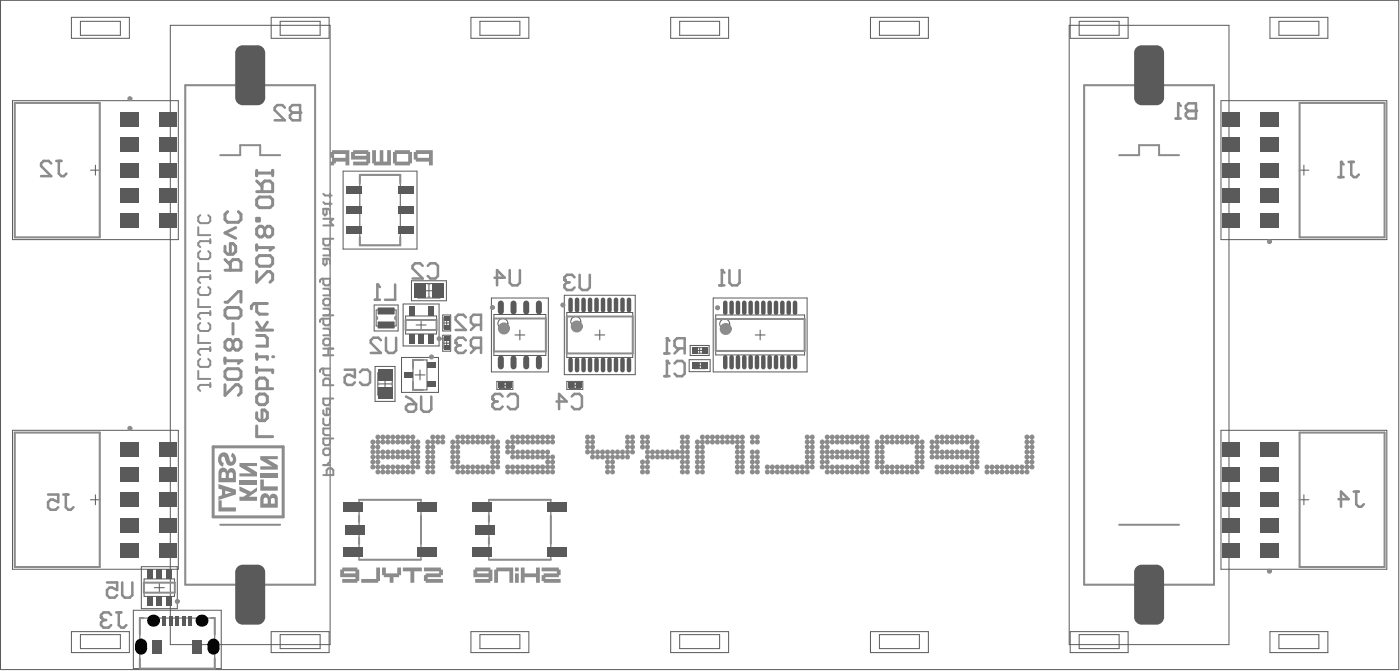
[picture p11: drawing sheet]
<svg xmlns="http://www.w3.org/2000/svg" width="467mm" height="224mm" viewBox="0 0 467 224" stroke-linecap="round" stroke-linejoin="round" font-family="sans-serif">
<g fill="none" stroke="#5a5a5a" stroke-width=".33">
<path d="M.2 .1h466.1v223.1h-466.1zM23.8 5.8h19.3v7h-19.3zM26.8 7.1h13.3v4.7h-13.3zM56.8 8.4h53.2v206.5h-53.2zM90.4 5.8h19.3v7h-19.3zM93.4 7.1h13.3v4.7h-13.3zM157 5.8h19.3v7h-19.3zM160 7.1h13.3v4.7h-13.3zM223.6 5.8h19.3v7h-19.3zM226.6 7.1h13.3v4.7h-13.3zM290.2 5.8h19.3v7h-19.3zM293.2 7.1h13.3v4.7h-13.3z"/>
<path d="M356.4 8.4h53.3v206.5h-53.3zM356.8 5.8h19.3v7h-19.3zM359.8 7.1h13.3v4.7h-13.3zM423.4 5.8h19.3v7h-19.3zM426.4 7.1h13.3v4.7h-13.3zM4.2 33.6h55.2v46.3h-55.2zM4.9 34.3h28.3v44.8h-28.3zM61.8 28.4h43.3v166.5h-43.3zM361.4 28.4h43.3v166.5h-43.3zM407 33.6h55.3v46.3h-55.3zM433.2 34.3h28.4v44.8h-28.4zM30.1 56.7h3.4"/>
<path d="M31.8 55.1v3.3M114.4 57h24.6v26h-24.6zM120 58.3h13.4v23.5h-13.4zM433 56.7h3.4M434.7 55.1v3.3M137.2 93.6h11.6v6.6h-11.6zM139.3 94.5h7.4v4.8h-7.4zM141.3 96.9h3.4M143 95.3v3.3M163.8 99.3h19v24.7h-19zM188.1 98.4h23.7v26.5h-23.7zM237.8 99.3h31.3v24.7h-31.3z"/>
<path d="M124.7 101.7h8v8.6h-8zM125.4 103.3h6.7v5.4h-6.7zM133.9 119.1h12.3v11.7h-12.3zM134.4 101.3h12v14h-12zM135.2 105.3h10.3v6h-10.3zM137.7 120h4.6v10h-4.6zM138.7 108.3h3.3M140.4 106.7v3.3M147.6 111.7h2.7v5.4h-2.7zM147.6 105h2.7v5.3h-2.7zM148 114.4h1.8M148 107.7h1.8"/>
<path d="M148 112.7h1.8v3.4h-1.8zM148 105.9h1.8v3.5h-1.8zM148.9 106.7v1.9M148.9 113.5v1.8M164.7 104.8h17.3v13.7h-17.3zM171.6 111.7h3.4M173.3 110v3.3M189 104.2h21.9v14.9h-21.9zM198.3 111.7h3.3M199.9 110v3.3M229.7 119.9h7v4h-7zM230.1 115.1h6.3v3.4h-6.3z"/>
<path d="M231.5 115.9h3.5v1.8h-3.5zM232.3 116.8h1.9M233.2 115.9v1.8M238.6 105h29.6v13.3h-29.6zM251.8 111.7h3.3M253.4 110v3.3M125 122.1h6.7v11.7h-6.7zM125.9 124.3h4.9v7.3h-4.9zM126.7 128h3.3M128.4 126.3v3.3M138.4 125h3.3M140 123.3v3.3"/>
<path d="M165.6 127.1h5.4v2.7h-5.4zM166.5 127.5h3.6v2h-3.6zM167.3 128.5h2M168.3 127.5v2M189 127.1h5.3v2.7h-5.3zM189.8 127.5h3.7v2h-3.7zM190.6 128.5h2M191.6 127.5v2M231.4 120.9h3.7v2h-3.7zM232.2 121.9h2M233.2 120.9v2M4.2 143.4h55.2v46.3h-55.2z"/>
<path d="M4.9 144.2h28.3v44.8h-28.3zM407 143.4h55.3v46.3h-55.3zM433.2 144.2h28.4v44.8h-28.4zM30.1 166.6h3.4M31.8 164.9v3.4M119.7 166.6h20.6v20h-20.6zM163 166.6h20.6v20h-20.6zM433 166.6h3.4M434.7 164.9v3.4M47.1 188.9h12v14h-12zM48 193h10.2v5.8h-10.2zM51.4 195.9h3.4"/>
<path d="M53.1 194.2v3.4M23.8 210.5h19.3v7h-19.3zM26.8 211.5h13.3v4.7h-13.3zM44.5 203.4h29.3v19.5h-29.3zM90.4 210.5h19.3v7h-19.3zM93.4 211.5h13.3v4.7h-13.3zM157 210.5h19.3v7h-19.3zM160 211.5h13.3v4.7h-13.3zM223.6 210.5h19.3v7h-19.3zM226.6 211.5h13.3v4.7h-13.3zM290.2 210.5h19.3v7h-19.3zM293.2 211.5h13.3v4.7h-13.3z"/>
<path d="M356.8 210.5h19.3v7h-19.3zM359.8 211.5h13.3v4.7h-13.3zM423.4 210.5h19.3v7h-19.3zM426.4 211.5h13.3v4.7h-13.3zM46.6 222.9v-16.9h25v16.9"/>
<circle cx="167.7" cy="107.8" r="1.66"/>
<circle cx="192" cy="107.2" r="1.66"/>
<circle cx="241.6" cy="108" r="1.66"/>
</g>
<g fill="none" stroke="#8c8c8c" stroke-width=".67">
<path d="M4.9 34.3h28.3v44.8h-28.3zM61.8 28.4h43.3v166.5h-43.3zM361.4 28.4h43.3v166.5h-43.3zM433.2 34.3h28.4v44.8h-28.4zM73.4 51.7h6.7v-3.3h6.6v3.3h6.7M373.1 51.7h6.6v-3.3h6.7v3.3h6.7M120 61v-2.7h13.4v2.7M120 79v2.8h13.4v-2.8M142.8 99h.4M142.8 94.8h.4M125.7 105.7v.6M131.7 105.7v.6"/>
<path d="M135.2 106.7h10.3v3.3h-10.3zM141 120h-3.3v2.6M164.7 106.2h17.3v10.9h-17.3zM189 105.5h21.9v12.3h-21.9zM238.6 106.3h29.6v10.7h-29.6zM126.3 127.8v.3M130.4 127.8v.3M137.7 127.3v2.7h3.3M4.9 144.2h28.3v44.8h-28.3zM433.2 144.2h28.4v44.8h-28.4zM73.4 174.9h20M119.7 171.9v2"/>
<path d="M119.7 179.2v2M119.7 166.6h20.6M140.3 171.9v9.3M163 171.9v2M163 179.2v2M163 166.6h20.6M183.6 171.9v9.3M373.1 174.9h20M48 194.2h10.3v3.4h-10.3zM119.7 186.6h20.6M163 186.6h20.6M46.6 219.5v3.4h25v-3.4"/>
<path d="M47.8 206h-1.2v5.5M70.4 206h1.2v5.5"/>
</g>
<path d="M71.1 148.9h23.3v23.4h-23.3z" fill="none" stroke="#8c8c8c" stroke-width="1"/>
<path d="M37.1 205l-.9-.9h-1.7l-.8 .9v.8M38.7 204.1h1.7M39.6 204.1v4.3l.8 .8h.9l.8-.8" fill="none" stroke="#8c8c8c" stroke-width=".85"/>
<circle cx="33.7" cy="205.8" r=".42" fill="#8c8c8c"/>
<path d="M114.9 123.2h3.4v2.6l-1.7-.9h-.8l-.9 .9v1.7l.9 .8h1.7l.8-.8M120 124.1l.8-.9h1.7l.9 .9v3.4l-.9 .8h-1.7l-.8-.8M135.3 135.6l.9-.9h2.5v1.7l-.8 .9h-1.7l-.9-.9zM135.3 132.2l1.7 .8 1.7 1.7M140.4 132.2v4.2l.8 .9h1.7l.9-.9v-4.2M167.6 132.1l-.9-.8h-1.7l-.8 .8v.9M169.2 132.1l.9-.8h1.7l.8 .8v3.4l-.8 .9h-1.7l-.9-.9M33.7 205.8l.8 .9M34.5 206.7h.9M34.5 206.7l-.8 .8v.9l.8 .8h1.7l.9-.8" fill="none" stroke="#8c8c8c" stroke-width=".85"/>
<circle cx="164.2" cy="133" r=".42" fill="#8c8c8c"/>
<path d="M191.5 92.4l-.8-.8h-1.7l-.8 .8v.9M193.2 91.6v4.2l.9 .9h1.7l.8-.9v-4.2M164.2 133l.8 .8M165 133.8h.9M165 133.8l-.8 .9v.8l.8 .9h1.7l.9-.9M185.5 133.8h3.4l-2.5-2.5v5.1M190.6 132.1l.9-.8h1.7l.8 .8v3.4l-.8 .9h-1.7l-.9-.9" fill="none" stroke="#8c8c8c" stroke-width=".85"/>
<circle cx="188.2" cy="93.3" r=".42" fill="#8c8c8c"/>
<path d="M188.2 93.3l.8 .8M189 94.1h.9M189 94.1l-.8 .9v.8l.8 .9h1.7l.8-.9M221.5 125.4h1.7M222.3 120.3v5.1M224.9 121.2l.8-.9h1.7l.9 .9v3.3l-.9 .9h-1.7l-.8-.9" fill="none" stroke="#8c8c8c" stroke-width=".85"/>
<circle cx="222.3" cy="120.3" r=".42" fill="#8c8c8c"/>
<path d="M140.9 88.6l-.8-.8h-1.7l-.9 .8v.9l3.4 3.3h-3.4M142.6 88.6l.9-.8h1.6l.9 .8v3.4l-.9 .8h-1.6l-.9-.8M164.9 92.6h3.3l-2.5-2.6v5.1M169.9 90v4.3l.9 .8h1.7l.8-.8v-4.3M221.5 117.8h1.7M222.3 112.7v5.1M226.6 116.1l-1.7 1.7M228.3 116.1h-2.6l-.8-.8v-1.7l.8-.9h2.6v5.1M222.3 120.3l.9 .9M35.7 194.1h3.4v2.6l-1.7-.9h-.9l-.8 .9v1.7l.8 .8h1.7l.9-.8M40.7 194.1v4.3l.9 .8h1.7l.8-.8v-4.3" fill="none" stroke="#8c8c8c" stroke-width=".85"/>
<g fill="none" stroke="#8c8c8c" stroke-width=".67">
<path d="M66.1 75.7v2.7h4M66.8 71.7l-.7 .7v1.3l.7 .7h2.6l.7-.7v-1.3l-.7-.7M70.1 79.7v1.3M66.1 87.7v2.7h4M66.1 99.7v2.6h4M66.8 83.7l-.7 .7v1.3l.7 .7h2.6l.7-.7v-1.3l-.7-.7M66.8 95.7l-.7 .6v1.4l.7 .6h2.6l.7-.6v-1.4l-.7-.6M70.1 91.7v1.3M70.1 80.4h-3.3l-.7 .6v.7l.7 .7M70.1 92.4h-3.3l-.7 .6v.7l.7 .7M66.1 111.7v2.6h4M66.8 107.7l-.7 .6v1.4l.7 .6h2.6l.7-.6v-1.4l-.7-.6"/>
<path d="M66.8 119.6l-.7 .7v1.3l.7 .7h2.6l.7-.7v-1.3l-.7-.7M70.1 103.7v1.3M70.1 115.7v1.3M70.1 104.3h-3.3l-.7 .7v.7l.7 .6M70.1 116.3h-3.3l-.7 .7v.7l.7 .6M66.1 123.6v2.7h4M70.1 127.6v1.4M70.1 128.3h-3.3l-.7 .7v.6l.7 .7"/>
</g>
<circle cx="222.3" cy="112.7" r=".42" fill="#8c8c8c"/>
<path d="M239.8 95.1h1.7M240.6 90v5.1M243.2 90v4.3l.8 .8h1.7l.9-.8v-4.3M222.3 112.7l.9 .9" fill="none" stroke="#8c8c8c" stroke-width=".85"/>
<circle cx="240.6" cy="90" r=".42" fill="#8c8c8c"/>
<path d="M240.6 90l.9 .9" fill="none" stroke="#8c8c8c" stroke-width=".85"/>
<g fill="#8c8c8c">
<path d="M86.8 159.8h1.2v2.3h4.6v1.5h-5.8z"/>
<path d="M86.8 157.7h5.8v1.4h-5.8z"/>
<path d="M86.8 152h5.8v1.1h-3.5l3.5 2v1.4h-5.8v-1.1l3.9 .1-3.9-2.3z"/>
<path d="M79.8 162.1l3.8 1.8 2.1-1.4v1.2l-2.7 1.9h2.7v1.3h-5.9v-1.3h1.4l1.2-.9-2.6-1.1z"/>
<path d="M79.8 160h5.9v1.4h-5.9z"/>
<path d="M79.8 154.3h5.9v1h-3.4l3.4 2.1v1.4h-5.9v-1h4l-4-2.3z"/>
<path d="M90.5 166.1a.72 .72 0 0 1 .8 0 .72 .72 0 0 1 .3 .7v1.1h-1.3zM88 166a.75 .75 0 0 1 .9 0 .75 .75 0 0 1 .3 .8v1.1h-1.3zM87.2 164.9l-.4 1v3.3h5.8v-2.9a1.43 1.43 0 0 0-1.1-1.7 1.43 1.43 0 0 0-1.7 1.1 1.5 1.5 0 0 0-1-1.3 1.5 1.5 0 0 0-1.6 .5z"/>
</g>
<g fill="none" stroke="#8c8c8c" stroke-width=".67">
<path d="M107.8 72.9h3.3l-1.1 1.1 1.1 1.2h-3.3M107.8 67.4l.5 .5h2.3M107.8 64.6l.5 .6h2.3M108.9 69.6v1.7l-.6 .5-.5-.5v-1.7h1.7l.5 .6v1.1M110 64.6v1.1M110 67.4v1.1M110 79.6v1.7l-.5 .5h-1.2l-.5-.5v-1.7h3.3M107.8 82.9h1.7l.5 .6v1.6h-2.2M107.8 92.9v1.7l.5 .5h1.2l.5-.5v-1.7h-2.8l-.5 .6v.5M107.8 96.2h1.7l.5 .6v1.7h-2.2M108.9 86.2v1.7l-.6 .6-.5-.6v-1.7h1.7l.5 .6v1.1M107.8 100.1l.5-.5h1.2l.5 .5v1.1l-.5 .6h-1.2l-.5-.6z"/>
<path d="M107.8 102.9h1.7l.5 .5v1.2l-.5 .5M107.8 106.2v1.7l.5 .5h1.2l.5-.5v-1.7h-2.8l-.5 .6v.5M107.8 109.5h1.7l.5 .6v1.7h-2.2M107.8 113.4l.5-.5h1.2l.5 .5v1.1l-.5 .6h-1.2l-.5-.6zM107.8 118.4h3.3M107.8 116.2h3.3M107.8 105.1h3.3M109.5 116.2v2.2M107.8 136.7v1.1l.5 .6h1.2l.5-.6v-1.1l-.5-.5h-.6v2.2M107.8 139.5v1.7l.5 .5h1.2l.5-.5v-1.7M107.8 122.9v1.6l.5 .6h1.7M110 128.4v-1.7l-.5-.5h-1.2l-.5 .5v1.7h3.3"/>
<path d="M110 132.8v1.7l-.5 .6h-1.2l-.5-.6v-1.7h3.3M110 122.9h-2.8l-.5 .5v.6M107.8 158.4h3.3v-1.7l-.5-.6h-1.1l-.6 .6v1.7M107.8 155h2.2M107.8 150l.5-.5h1.2l.5 .5v1.2l-.5 .5h-1.2l-.5-.5zM110 153.4v.5l-1.1 1.1M110 146.2v1.6l-.5 .6h-1.2l-.5-.6v-1.6h3.3M110 142.8h-2.2v1.7l.5 .5h1.7"/>
</g>
<g fill="#8c8c8c">
<path d="M180.6 189.2h5.7v.7h.6v1.8h-.6v.7h-4.5v.6h5.1v1.3h-5.7v-.6h-.6v-2h.6v-.6h4.4v-.7h-5z"/>
<path d="M173.6 189.2h1.3v1.9h3.8v-1.9h1.3v5.1h-1.3v-1.9h-3.8v1.9h-1.3z"/>
<path d="M164.7 189.9h.7v-.7h5.7v5.1h-1.3v-3.9h-3.8v3.9h-1.3z"/>
<path d="M171.7 189.2v1.2h1.3v-1.2zM171.7 191.1v3.2h1.3v-3.2z"/>
<path d="M159.1 190.4h3.8v.7h-3.8zM158.4 189.2v.7h-.6v2.5h5.1v.6h-4.5v1.3h5.1v-.6h.7v-3.8h-.7v-.7z"/>
</g>
<path d="M17.1 54.5l-.9-.9h-1.7l-.8 .9v.8l3.4 3.4h-3.4M18.8 53.6h1.7M19.6 53.6v4.3l.9 .8h.8l.8-.8M125 99.9h1.7M125.8 94.8v5.1M131.7 94.8v5.1h-3.4M16 164.8h3.4v2.6l-1.7-.9h-.8l-.9 .9v1.7l.9 .8h1.7l.8-.8M21.1 164.8h1.7M21.9 164.8v4.3l.9 .8h.8l.9-.8" fill="none" stroke="#8c8c8c" stroke-width=".85"/>
<circle cx="125.8" cy="94.8" r=".42" fill="#8c8c8c"/>
<path d="M446.2 59h1.7M447.1 54v5M449.6 54h1.7M450.5 54v4.2l.8 .8h.9l.8-.8M125.8 94.8l.9 .9M155.3 105.8l-.9-.9h-1.6l-.9 .9v.8l3.4 3.4h-3.4M158.7 108.3l-1.7 1.7M160.4 108.3h-2.6l-.8-.8v-1.7l.8-.9h2.6v5.1M446.2 166.4h3.4l-2.5-2.6v5.1M451.3 163.8h1.7M452.1 163.8v4.3l.9 .8h.8l.9-.8" fill="none" stroke="#8c8c8c" stroke-width=".85"/>
<circle cx="447.1" cy="54" r=".42" fill="#8c8c8c"/>
<path d="M447.1 54l.8 .8M127 113.4l-.9-.8h-1.6l-.9 .8v.9l3.4 3.3h-3.4M128.7 112.6v4.2l.8 .8h1.7l.9-.8v-4.2" fill="none" stroke="#8c8c8c" stroke-width=".85"/>
<path d="M85.6 118v1.8M85.6 118.9h3.5v.9M85.6 122.5v1.7M85.6 132.2l.9-.9h1.7l.9 .9v1.8l-.9 .9h-1.7l-.9-.9zM85.6 137.6v1.7l.9 .9h1.7l.9-.9v-1.7l-.9-.9h-.9v3.5M85.6 123.4h5.3v.8M89.1 129.6v-2.7l-.9-.9h-1.7l-.9 .9v2.7h5.3M85.6 142v3.5h5.3" fill="none" stroke="#8c8c8c" stroke-width="1"/>
<circle cx="90.9" cy="118.9" r=".5" fill="#8c8c8c"/>
<path d="M85.6 81.6v1.8M85.6 90.5v3.6l3.5-3.6h.9l.9 .9v1.8l-.9 .9M85.6 82.5h5.3M86.5 85.2h3.5l.9 .9v1.8l-.9 .8h-3.5l-.9-.8v-1.8zM85.6 111.8h2.6l.9 .9v2.7h-3.5M85.6 110h5.3M85.6 107.4l1.7 2.6 1.8-2.6M85.6 101.2v2.6l.9 .9h2.6M89.1 101.2h-4.4l-.9 .9v.8" fill="none" stroke="#8c8c8c" stroke-width="1"/>
<circle cx="90.9" cy="82.5" r=".5" fill="#8c8c8c"/>
<g fill="none" stroke="#8c8c8c" stroke-width="1">
<path d="M85.6 56.8v1.8M85.6 57.7h5.3M90.9 56.8v1.8M85.6 63.9h5.3v-2.7l-.9-.9h-1.8l-.9 .9v2.7M85.6 72.8h.9v.9h-.9zM85.6 60.3l1.7 1.8M86.5 65.7h3.5l.9 .8v1.8l-.9 .9h-3.5l-.9-.9v-1.8zM88.2 76.3l.9-.9h.9l.9 .9v1.8l-.9 .9h-.9l-.9-.9M88.2 76.3l-.9-.9h-.8l-.9 .9v1.8l.9 .9h.8l.9-.9M88.2 76.3v1.8M90.9 82.5l-.9 .9M75 119.4v1.7"/>
<path d="M75 123.8l.9-.9h3.5l.9 .9v1.8l-.9 .9h-3.5l-.9-.9zM75 128.2v3.6l3.6-3.6h.8l.9 .9v1.8l-.9 .9M75 120.2h5.3"/>
</g>
<circle cx="80.3" cy="120.2" r=".5" fill="#8c8c8c"/>
<path d="M75.9 70.5l-.9 .9v1.8l.9 .9h3.5l.9-.9v-1.8l-.9-.9M78.6 75.9l-3.6 1.7 3.6 1.8M75 90.1h5.3v-2.7l-.9-.9h-1.7l-.9 .9v2.7M75 82.1v1.8l.9 .8h1.8l.9-.8v-1.8l-.9-.9h-.9v3.5M75 86.5l1.8 1.8M75 100.7h.9l3.5-3.5h.9v3.5M75 103.4l.9-.9h3.5l.9 .9v1.8l-.9 .8h-3.5l-.9-.8zM77.7 114l.9-.9h.8l.9 .9v1.8l-.9 .9h-.8l-.9-.9M77.7 114l-.9-.9h-.9l-.9 .9v1.8l.9 .9h.9l.9-.9M77.7 107.8v3.6M77.7 114v1.8M80.3 120.2l-.9 .9" fill="none" stroke="#8c8c8c" stroke-width="1"/>
<path d="M100 35v5.1h-2.5l-.8-.8v-.9l.8-.8h2.5" fill="none" stroke="#8c8c8c" stroke-width=".85"/>
<circle cx="100" cy="37.6" r=".42" fill="#8c8c8c"/>
<path d="M95 35.9l-.9-.9h-1.7l-.8 .9v.8l3.4 3.4h-3.4M100 35h-2.5l-.8 .9v.8l.8 .9h2.5M155.3 113.4l-.9-.8h-1.6l-.9 .8v.9M158.7 116l-1.7 1.6M160.4 116h-2.6l-.8-.9v-1.7l.8-.8h2.6v5" fill="none" stroke="#8c8c8c" stroke-width=".85"/>
<circle cx="151.9" cy="114.3" r=".42" fill="#8c8c8c"/>
<path d="M398.7 34.4v5.1h-2.5l-.9-.8v-.9l.9-.8h2.5M151.9 114.3l.9 .8M152.8 115.1h.8M152.8 115.1l-.9 .9v.8l.9 .8h1.6l.9-.8" fill="none" stroke="#8c8c8c" stroke-width=".85"/>
<circle cx="398.7" cy="37" r=".42" fill="#8c8c8c"/>
<path d="M391.9 39.5h1.7M392.8 34.4v5.1M398.7 34.4h-2.5l-.9 .9v.8l.9 .9h2.5" fill="none" stroke="#8c8c8c" stroke-width=".85"/>
<circle cx="392.8" cy="34.4" r=".42" fill="#8c8c8c"/>
<path d="M392.8 34.4l.8 .9" fill="none" stroke="#8c8c8c" stroke-width=".85"/>
<g fill="#8c8c8c">
<path d="M72.8 166.8h1.1v2.3h4.8v1.4h-5.9z"/>
<path d="M73.2 151.4l.2-.1a1.92 1.92 0 0 1 2.1-.2 1.92 1.92 0 0 1 1 1.9 .59 .59 0 0 0 .3 .8 .59 .59 0 0 0 .8-.4v-.7l-.6-.6 .4-1.1a2.23 2.23 0 0 1 1.4 2.4 2.23 2.23 0 0 1-2.2 1.9l-.2-.1a3.1 3.1 0 0 1-1.6-2.6 .61 .61 0 0 0-.8-.3 .61 .61 0 0 0-.3 .8l.4 .9 .5 .2-.3 1.4-1.2-.8-.3-.8a2.44 2.44 0 0 1 .3-2.3z"/>
<path d="M141.3 189.2h5.7v.7h.7v1.8h-.7v.7h-4.4v.6h5.1v1.3h-5.8v-.6h-.6v-2h.6v-.6h4.5v-.7h-5.1z"/>
<path d="M134.3 189.2h6.3v1.2h-2.5v3.9h-1.3v-3.9h-2.5z"/>
<path d="M127.4 189.2h1.2v1.9h3.8v-1.9h1.3v2.5h-.7v.7h-1.8v1.9h-1.3v-1.9h-1.9v-.7h-.6z"/>
<path d="M120.4 193h5v-3.8h1.3v4.5h-.6v.6h-5.7z"/>
<path d="M124.1 50.1h1.2v3.8h1.3v-3.8h1.2v3.8h1.3v-3.8h1.2v5h-5.6v-.6h-.6z"/>
<path d="M75.1 163.6l2 .5-2 .6zM72.8 161.4v1.5l1.2 .3v1.9l-1.2 .4v1.2l5.9-1.9v-1.6z"/>
<path d="M76.5 157.6a.69 .69 0 0 1 .8-.1 .69 .69 0 0 1 .3 .7v1.1h-1.3zM74.1 157.5a.75 .75 0 0 1 .8-.1 .75 .75 0 0 1 .4 .8v1.1h-1.5zM73.2 156.4l-.4 .9v3.5h5.9v-3a1.44 1.44 0 0 0-1.1-1.7 1.44 1.44 0 0 0-1.7 1l-.1-.1a1.44 1.44 0 0 0-1.1-1.1 1.44 1.44 0 0 0-1.5 .5z"/>
<path d="M114.7 190.4h3.8v.7h-3.8zM113.4 189.9v2.5h5.1v.6h-4.4v1.3h5.1v-.6h.6v-3.8h-.6v-.7h-5.1v.7z"/>
<path d="M139.2 51.3h3.8v1.3h-3.8zM137.9 50.7v2.5h.7v.7h4.4v1.2h1.3v-5h-5.7v.6z"/>
<path d="M132.3 51.3h3.8v2.6h-3.8zM131 50.7v3.8h.6v.6h5.1v-.6h.6v-3.8h-.6v-.6h-5.1v.6z"/>
<path d="M118.3 51.3h3.8v.6h-3.8zM117 50.7v2.5h5.1v.7h-4.4v1.2h5.1v-.6h.6v-3.8h-.6v-.6h-5.1v.6z"/>
<path d="M111.4 51.3h3.8v1.3h-3.8zM110.1 50.7v1.9h.6v1.3h-.6v1.2h1.3v-.6h.6v-.6h3.2v1.2h1.3v-5h-5.8v.6z"/>
<path d="M328.2 155.7a.86 .86 0 0 0 1.7 0 .86 .86 0 0 0-1.7 0zM343.4 145.2a.76 .76 0 0 0-.2 .9 .76 .76 0 0 0 .8 .4 .85 .85 0 0 0-.8 .8 .85 .85 0 0 0 .8 .9 .85 .85 0 0 0-.8 .8 .85 .85 0 0 0 .8 .9 .8 .8 0 0 0-.8 .8 .8 .8 0 0 0 .8 .8 .85 .85 0 0 0-.8 .8 .85 .85 0 0 0 .8 .8 .85 .85 0 0 0-.8 .9 .85 .85 0 0 0 .8 .8 .82 .82 0 0 0-.6 1.3 .82 .82 0 0 0 1.4 0 .82 .82 0 0 0-.7-1.3h-.1a.85 .85 0 0 0 .9-.8 .85 .85 0 0 0-.9-.9 .85 .85 0 0 0 .9-.8 .85 .85 0 0 0-.9-.8 .8 .8 0 0 0 .9-.8 .8 .8 0 0 0-.9-.8 .85 .85 0 0 0 .9-.9 .85 .85 0 0 0-.9-.8 .85 .85 0 0 0 .9-.9 .85 .85 0 0 0-.9-.8 .81 .81 0 0 0 .8-1.2 .81 .81 0 0 0-1.4-.1zM328.2 157.4a.85 .85 0 0 0 1.7 0 .85 .85 0 0 0-1.7 0zM330.2 155a.83 .83 0 0 0-.2 .9 .83 .83 0 0 0 .8 .5 .85 .85 0 0 0-1 1.1 .85 .85 0 0 0 1.3 .5 .85 .85 0 0 0 .1-1.4l-.4-.2a.81 .81 0 0 0 .6-1.1 .81 .81 0 0 0-1.2-.3zM331.7 155.2a.78 .78 0 0 0-.1 .8 .78 .78 0 0 0 .8 .4 .85 .85 0 0 0-.9 1.2 .85 .85 0 0 0 1.4 .3 .85 .85 0 0 0-.2-1.4l-.3-.1a.8 .8 0 0 0 .7-1.1 .8 .8 0 0 0-1.4-.1zM333.5 155a.81 .81 0 0 0-.3 1 .81 .81 0 0 0 .9 .4 .86 .86 0 0 0-.9 1.2 .86 .86 0 0 0 1.4 .4 .86 .86 0 0 0 0-1.4l-.5-.2a.82 .82 0 0 0 .7-1.1 .82 .82 0 0 0-1.3-.3zM335.2 155a.81 .81 0 0 0-.3 1 .81 .81 0 0 0 .9 .4 .83 .83 0 0 0-.9 1 .83 .83 0 0 0 1.1 .7 .83 .83 0 0 0 .4-1.2l-.6-.5a.81 .81 0 0 0 .6-1.1 .81 .81 0 0 0-1.2-.3zM336.7 155.2a.78 .78 0 0 0-.1 .8 .78 .78 0 0 0 .8 .4 .85 .85 0 0 0-.8 1.2 .85 .85 0 0 0 1.3 .4 .85 .85 0 0 0 0-1.4l-.5-.2a.82 .82 0 0 0 .7-1.2 .82 .82 0 0 0-1.4 0zM338.4 155.2a.76 .76 0 0 0-.1 .9 .76 .76 0 0 0 .8 .3 .86 .86 0 0 0-.9 1.2 .86 .86 0 0 0 1.3 .4 .86 .86 0 0 0 .1-1.4l-.5-.2a.81 .81 0 0 0 .7-1.1 .81 .81 0 0 0-1.4-.1zM340.2 155a.81 .81 0 0 0-.3 1 .81 .81 0 0 0 .8 .4 .85 .85 0 0 0-.9 1.1 .85 .85 0 0 0 1.3 .5 .85 .85 0 0 0 .1-1.4l-.5-.2a.82 .82 0 0 0 .7-1.1 .82 .82 0 0 0-1.2-.3zM341.7 145.2a.78 .78 0 0 0-.1 .9 .78 .78 0 0 0 .7 .4 .85 .85 0 0 0-.8 .8 .85 .85 0 0 0 .8 .9 .85 .85 0 0 0-.8 .8 .85 .85 0 0 0 .8 .9 .8 .8 0 0 0-.8 .8 .8 .8 0 0 0 .8 .8 .85 .85 0 0 0-.8 .8 .85 .85 0 0 0 .8 .8 .85 .85 0 0 0-.8 .9 .85 .85 0 0 0 .8 .8 .8 .8 0 0 0-.8 .8 .8 .8 0 0 0 .8 .8 .85 .85 0 0 0-.8 1.2 .85 .85 0 0 0 1.4 .3 .85 .85 0 0 0-.2-1.4l-.4-.1a.81 .81 0 0 0 .9-.8 .81 .81 0 0 0-.9-.8 .85 .85 0 0 0 .9-.8 .85 .85 0 0 0-.9-.9 .85 .85 0 0 0 .9-.8 .85 .85 0 0 0-.9-.8 .81 .81 0 0 0 .9-.8 .81 .81 0 0 0-.9-.8 .85 .85 0 0 0 .9-.9 .85 .85 0 0 0-.9-.8 .85 .85 0 0 0 .9-.9 .85 .85 0 0 0-.9-.8 .82 .82 0 0 0 .8-1.2 .82 .82 0 0 0-1.4-.1z"/>
<path d="M311.5 145.7a.85 .85 0 0 0 1.7 0 .85 .85 0 0 0-1.7 0zM313.3 145.7a.82 .82 0 0 0 1.6 0 .82 .82 0 0 0-1.6 0zM314.9 145.7a.85 .85 0 0 0 1.7 0 .85 .85 0 0 0-1.7 0zM316.6 145.7a.85 .85 0 0 0 1.7 0 .85 .85 0 0 0-1.7 0zM318.3 145.7a.82 .82 0 0 0 1.6 0 .82 .82 0 0 0-1.6 0zM319.9 145.7a.83 .83 0 0 0 1.6 0 .83 .83 0 0 0-1.6 0zM309.9 147.3a.85 .85 0 0 0 1.7 0 .85 .85 0 0 0-1.7 0zM311.5 147.3a.85 .85 0 0 0 1.7 0 .85 .85 0 0 0-1.7 0zM313.2 147.3a.85 .85 0 0 0 1.7 0 .85 .85 0 0 0-1.7 0zM314.9 147.3a.84 .84 0 0 0 1.6 0 .84 .84 0 0 0-1.6 0zM316.5 147.3a.85 .85 0 0 0 1.7 0 .85 .85 0 0 0-1.7 0zM318.2 147.3a.85 .85 0 0 0 1.7 0 .85 .85 0 0 0-1.7 0zM319.9 147.3a.86 .86 0 0 0 1.7 0 .86 .86 0 0 0-1.7 0zM322 144.9a.81 .81 0 0 0-.4 1 .81 .81 0 0 0 .8 .6 .85 .85 0 0 0-.7 1.2 .85 .85 0 0 0 1.5 0 .85 .85 0 0 0-.7-1.2h-.1a.81 .81 0 0 0 .7-1.1 .81 .81 0 0 0-1.1-.5zM309.9 149a.83 .83 0 0 0 1.6 0 .83 .83 0 0 0-1.6 0zM311.6 149a.86 .86 0 0 0 1.7 0 .86 .86 0 0 0-1.7 0zM311.5 150.7a.85 .85 0 0 0 1.7 0 .85 .85 0 0 0-1.7 0zM313.3 150.7a.82 .82 0 0 0 1.6 0 .82 .82 0 0 0-1.6 0zM314.9 150.7a.85 .85 0 0 0 1.7 0 .85 .85 0 0 0-1.7 0zM316.6 150.7a.85 .85 0 0 0 1.7 0 .85 .85 0 0 0-1.7 0zM318.3 150.7a.82 .82 0 0 0 1.6 0 .82 .82 0 0 0-1.6 0zM319.9 150.7a.83 .83 0 0 0 1.6 0 .83 .83 0 0 0-1.6 0zM310.1 150.1a.82 .82 0 0 0-.1 .9 .82 .82 0 0 0 .7 .5 .85 .85 0 0 0-.8 1.1 .85 .85 0 0 0 1.3 .4 .85 .85 0 0 0 0-1.4l-.5-.1a.82 .82 0 0 0 .8-1.2 .82 .82 0 0 0-1.4-.2zM311.6 152.3a.81 .81 0 0 0 1.6 0 .81 .81 0 0 0-1.6 0zM313.3 152.3a.82 .82 0 0 0 1.6 0 .82 .82 0 0 0-1.6 0zM314.9 152.4a.85 .85 0 0 0 1.7 0 .85 .85 0 0 0-1.7 0zM316.6 152.3a.81 .81 0 0 0 1.6 0 .81 .81 0 0 0-1.6 0zM318.3 152.3a.82 .82 0 0 0 1.6 0 .82 .82 0 0 0-1.6 0zM319.9 152.4a.85 .85 0 0 0 1.7 0 .85 .85 0 0 0-1.7 0zM322 149.9a.81 .81 0 0 0-.4 1 .81 .81 0 0 0 .8 .6 .85 .85 0 0 0-.8 1.1 .85 .85 0 0 0 1.3 .3 .85 .85 0 0 0-.2-1.4h-.3a.81 .81 0 0 0 .7-1.1 .81 .81 0 0 0-1.1-.5zM325.1 146.7a.85 .85 0 0 0-.2 .9 .85 .85 0 0 0 .8 .6 .85 .85 0 0 0-.9 .8 .85 .85 0 0 0 .9 .9 .8 .8 0 0 0-.9 .8 .8 .8 0 0 0 .9 .8 .85 .85 0 0 0-.9 .8 .85 .85 0 0 0 .9 .8 .85 .85 0 0 0-.9 .9 .85 .85 0 0 0 .9 .8 .81 .81 0 0 0-.7 1.3 .81 .81 0 0 0 1.4 0 .81 .81 0 0 0-.6-1.3h-.1a.85 .85 0 0 0 .8-.8 .85 .85 0 0 0-.8-.9 .85 .85 0 0 0 .8-.8 .85 .85 0 0 0-.8-.8 .81 .81 0 0 0 .8-.8 .81 .81 0 0 0-.8-.8 .85 .85 0 0 0 .8-.9 .85 .85 0 0 0-.8-.8 .85 .85 0 0 0 .8-1.2 .85 .85 0 0 0-1.4-.3zM311.7 155.2a.78 .78 0 0 0 0 .8 .78 .78 0 0 0 .7 .4 .85 .85 0 0 0-.9 1.1 .85 .85 0 0 0 1.3 .5 .85 .85 0 0 0 0-1.4l-.4-.2a.81 .81 0 0 0 .7-1.1 .81 .81 0 0 0-1.4-.1zM313.5 155a.81 .81 0 0 0-.2 1 .81 .81 0 0 0 .8 .4 .85 .85 0 0 0-.9 1.1 .85 .85 0 0 0 1.3 .5 .85 .85 0 0 0 0-1.4l-.4-.2a.83 .83 0 0 0 .7-1.1 .83 .83 0 0 0-1.3-.3zM315.2 155a.8 .8 0 0 0-.3 .9 .8 .8 0 0 0 .8 .5 .85 .85 0 0 0-.8 1.2 .85 .85 0 0 0 1.3 .4 .85 .85 0 0 0 0-1.4l-.5-.2a.81 .81 0 0 0 .8-1 .81 .81 0 0 0-1.3-.4zM316.9 155a.78 .78 0 0 0-.3 .9 .78 .78 0 0 0 .8 .5 .85 .85 0 0 0-.8 1.2 .85 .85 0 0 0 1.3 .3 .85 .85 0 0 0-.2-1.4l-.3-.1a.8 .8 0 0 0 .7-1 .8 .8 0 0 0-1.2-.4zM318.5 155a.81 .81 0 0 0-.2 1 .81 .81 0 0 0 .8 .4 .85 .85 0 0 0-.9 1.1 .85 .85 0 0 0 1.3 .5 .85 .85 0 0 0 0-1.4l-.4-.2a.83 .83 0 0 0 .7-1.1 .83 .83 0 0 0-1.3-.3zM320 155.2a.78 .78 0 0 0-.1 .8 .78 .78 0 0 0 .8 .4 .85 .85 0 0 0-.8 1.2 .85 .85 0 0 0 1.3 .3 .85 .85 0 0 0-.2-1.4l-.3-.1a.81 .81 0 0 0 .7-1.2 .81 .81 0 0 0-1.4 0zM322 154.9a.82 .82 0 0 0-.4 .9 .82 .82 0 0 0 .8 .6 .85 .85 0 0 0-.8 1.2 .85 .85 0 0 0 1.3 .3 .85 .85 0 0 0-.2-1.4l-.3-.1a.83 .83 0 0 0 .8-1 .83 .83 0 0 0-1.2-.5zM323.5 145a.83 .83 0 0 0-.2 1 .83 .83 0 0 0 .8 .5 .85 .85 0 0 0-.9 .8 .85 .85 0 0 0 .9 .9 .85 .85 0 0 0-.9 .8 .85 .85 0 0 0 .9 .9 .8 .8 0 0 0-.9 .8 .8 .8 0 0 0 .9 .8 .85 .85 0 0 0-.9 .8 .85 .85 0 0 0 .9 .8 .85 .85 0 0 0-.9 .9 .85 .85 0 0 0 .9 .8 .8 .8 0 0 0-.9 .8 .8 .8 0 0 0 .9 .8 .86 .86 0 0 0-.8 1.2 .86 .86 0 0 0 1.3 .4 .86 .86 0 0 0 0-1.4l-.4-.2a.81 .81 0 0 0 .6-.8 .81 .81 0 0 0-.7-.8 .85 .85 0 0 0 .7-.8 .85 .85 0 0 0-.7-.9 .85 .85 0 0 0 .7-.8 .85 .85 0 0 0-.7-.8 .8 .8 0 0 0 .7-.8 .8 .8 0 0 0-.7-.8 .85 .85 0 0 0 .7-.9 .85 .85 0 0 0-.7-.8 .85 .85 0 0 0 .7-.9 .85 .85 0 0 0-.7-.8 .83 .83 0 0 0 .7-1.2 .83 .83 0 0 0-1.3-.3z"/>
<path d="M293.2 145.7a.86 .86 0 0 0 1.7 0 .86 .86 0 0 0-1.7 0zM294.9 145.7a.85 .85 0 0 0 1.7 0 .85 .85 0 0 0-1.7 0zM296.6 145.7a.84 .84 0 0 0 1.6 0 .84 .84 0 0 0-1.6 0zM298.3 145.7a.84 .84 0 0 0 1.6 0 .84 .84 0 0 0-1.6 0zM299.9 145.7a.85 .85 0 0 0 1.7 0 .85 .85 0 0 0-1.7 0zM301.5 145.7a.85 .85 0 0 0 1.7 0 .85 .85 0 0 0-1.7 0zM291.5 147.3a.9 .9 0 0 0 1.8 0 .9 .9 0 0 0-1.8 0zM293.2 147.3a.86 .86 0 0 0 1.7 0 .86 .86 0 0 0-1.7 0zM294.9 147.3a.86 .86 0 0 0 1.7 0 .86 .86 0 0 0-1.7 0zM296.5 147.3a.9 .9 0 0 0 1.8 0 .9 .9 0 0 0-1.8 0zM298.3 147.3a.84 .84 0 0 0 1.6 0 .84 .84 0 0 0-1.6 0zM299.9 147.3a.86 .86 0 0 0 1.7 0 .86 .86 0 0 0-1.7 0zM301.6 147.3a.84 .84 0 0 0 1.6 0 .84 .84 0 0 0-1.6 0zM303.5 145a.83 .83 0 0 0-.2 1 .83 .83 0 0 0 .8 .5 .85 .85 0 0 0-.7 1.2 .85 .85 0 0 0 1.5 0 .85 .85 0 0 0-.7-1.2h-.1a.81 .81 0 0 0 .7-1.1 .81 .81 0 0 0-1.3-.4zM291.6 149a.85 .85 0 0 0 1.7 0 .85 .85 0 0 0-1.7 0zM293.2 149a.86 .86 0 0 0 1.7 0 .86 .86 0 0 0-1.7 0zM293.2 150.7a.86 .86 0 0 0 1.7 0 .86 .86 0 0 0-1.7 0zM293.3 152.4a.82 .82 0 0 0 1.6 0 .82 .82 0 0 0-1.6 0zM291.9 150a.83 .83 0 0 0-.3 .9 .83 .83 0 0 0 .9 .6 .85 .85 0 0 0-.9 .8 .85 .85 0 0 0 .9 .8 .85 .85 0 0 0-.9 1.2 .85 .85 0 0 0 1.4 .3 .85 .85 0 0 0-.2-1.4l-.3-.1a.85 .85 0 0 0 .8-.8 .85 .85 0 0 0-.8-.8 .82 .82 0 0 0 .7-1.2 .82 .82 0 0 0-1.3-.3zM291.6 155.7a.86 .86 0 0 0 1.7 0 .86 .86 0 0 0-1.7 0zM306.9 146.6a.83 .83 0 0 0-.3 1 .83 .83 0 0 0 .8 .6 .85 .85 0 0 0-.8 .8 .85 .85 0 0 0 .8 .9 .8 .8 0 0 0-.8 .8 .8 .8 0 0 0 .8 .8 .85 .85 0 0 0-.8 .8 .85 .85 0 0 0 .8 .8 .85 .85 0 0 0-.8 .9 .85 .85 0 0 0 .8 .8 .82 .82 0 0 0-.6 1.3 .82 .82 0 0 0 1.4 0 .82 .82 0 0 0-.7-1.3h-.1a.85 .85 0 0 0 .9-.8 .85 .85 0 0 0-.9-.9 .85 .85 0 0 0 .9-.8 .85 .85 0 0 0-.9-.8 .8 .8 0 0 0 .9-.8 .8 .8 0 0 0-.9-.8 .85 .85 0 0 0 .9-.9 .85 .85 0 0 0-.9-.8 .84 .84 0 0 0 .8-1.1 .84 .84 0 0 0-1.3-.5zM293.5 153.4a.85 .85 0 0 0-.2 .9 .85 .85 0 0 0 .8 .5 .8 .8 0 0 0-.8 .8 .8 .8 0 0 0 .8 .8 .85 .85 0 0 0-.9 1.2 .85 .85 0 0 0 1.4 .3 .85 .85 0 0 0-.2-1.4l-.3-.1a.81 .81 0 0 0 .8-.8 .81 .81 0 0 0-.8-.8 .84 .84 0 0 0 .7-1.1 .84 .84 0 0 0-1.3-.3zM295.1 155.2a.78 .78 0 0 0-.1 .8 .78 .78 0 0 0 .8 .4 .85 .85 0 0 0-.9 1.2 .85 .85 0 0 0 1.4 .3 .85 .85 0 0 0-.2-1.4l-.3-.1a.81 .81 0 0 0 .7-1.1 .81 .81 0 0 0-1.4-.1zM296.8 155a.81 .81 0 0 0-.2 1 .81 .81 0 0 0 .8 .4 .86 .86 0 0 0-.8 1.2 .86 .86 0 0 0 1.3 .4 .86 .86 0 0 0 0-1.4l-.5-.2a.82 .82 0 0 0 .8-1.1 .82 .82 0 0 0-1.4-.3zM298.6 154.9a.84 .84 0 0 0-.3 .9 .84 .84 0 0 0 .7 .6 .85 .85 0 0 0-.8 1.2 .85 .85 0 0 0 1.4 .3 .85 .85 0 0 0-.2-1.4l-.4-.1a.82 .82 0 0 0 .8-1 .82 .82 0 0 0-1.2-.5zM300.1 155.2a.78 .78 0 0 0-.1 .8 .78 .78 0 0 0 .7 .4 .85 .85 0 0 0-.8 1.2 .85 .85 0 0 0 1.4 .3 .85 .85 0 0 0-.2-1.4l-.4-.1a.81 .81 0 0 0 .8-1.1 .81 .81 0 0 0-1.4-.1zM301.8 155a.83 .83 0 0 0-.2 .9 .83 .83 0 0 0 .8 .5 .86 .86 0 0 0-.8 1.2 .86 .86 0 0 0 1.3 .4 .86 .86 0 0 0 0-1.4l-.5-.2a.82 .82 0 0 0 .8-1.1 .82 .82 0 0 0-1.4-.3zM303.5 155a.81 .81 0 0 0-.2 1 .81 .81 0 0 0 .8 .4 .85 .85 0 0 0-.9 1.1 .85 .85 0 0 0 1.3 .5 .85 .85 0 0 0 0-1.4l-.4-.2a.82 .82 0 0 0 .7-1.1 .82 .82 0 0 0-1.3-.3zM305.1 145.2a.78 .78 0 0 0-.1 .9 .78 .78 0 0 0 .7 .4 .85 .85 0 0 0-.8 .8 .85 .85 0 0 0 .8 .9 .85 .85 0 0 0-.8 .8 .85 .85 0 0 0 .8 .9 .8 .8 0 0 0-.8 .8 .8 .8 0 0 0 .8 .8 .85 .85 0 0 0-.8 .8 .85 .85 0 0 0 .8 .8 .85 .85 0 0 0-.8 .9 .85 .85 0 0 0 .8 .8 .8 .8 0 0 0-.8 .8 .8 .8 0 0 0 .8 .8 .85 .85 0 0 0-.8 1.2 .85 .85 0 0 0 1.3 .4 .85 .85 0 0 0 0-1.4l-.5-.2a.81 .81 0 0 0 .9-.8 .81 .81 0 0 0-.9-.8 .85 .85 0 0 0 .9-.8 .85 .85 0 0 0-.9-.9 .85 .85 0 0 0 .9-.8 .85 .85 0 0 0-.9-.8 .81 .81 0 0 0 .9-.8 .81 .81 0 0 0-.9-.8 .85 .85 0 0 0 .9-.9 .85 .85 0 0 0-.9-.8 .85 .85 0 0 0 .9-.9 .85 .85 0 0 0-.9-.8 .8 .8 0 0 0 .7-1.2 .8 .8 0 0 0-1.3-.1z"/>
<path d="M274.9 145.7a.85 .85 0 0 0 1.7 0 .85 .85 0 0 0-1.7 0zM276.7 145.7a.81 .81 0 0 0 1.6 0 .81 .81 0 0 0-1.6 0zM278.3 145.7a.85 .85 0 0 0 1.7 0 .85 .85 0 0 0-1.7 0zM279.9 145.7a.85 .85 0 0 0 1.7 0 .85 .85 0 0 0-1.7 0zM281.7 145.7a.82 .82 0 0 0 1.6 0 .82 .82 0 0 0-1.6 0zM283.2 145.7a.85 .85 0 0 0 1.7 0 .85 .85 0 0 0-1.7 0zM273.2 147.3a.85 .85 0 0 0 1.7 0 .85 .85 0 0 0-1.7 0zM274.9 147.3a.85 .85 0 0 0 1.7 0 .85 .85 0 0 0-1.7 0zM276.6 147.3a.86 .86 0 0 0 1.7 0 .86 .86 0 0 0-1.7 0zM278.2 147.3a.85 .85 0 0 0 1.7 0 .85 .85 0 0 0-1.7 0zM279.9 147.3a.85 .85 0 0 0 1.7 0 .85 .85 0 0 0-1.7 0zM281.6 147.3a.85 .85 0 0 0 1.7 0 .85 .85 0 0 0-1.7 0zM283.3 147.3a.86 .86 0 0 0 1.7 0 .86 .86 0 0 0-1.7 0zM285.1 145.2a.78 .78 0 0 0-.1 .9 .78 .78 0 0 0 .8 .4 .85 .85 0 0 0-.9 1 .85 .85 0 0 0 1.2 .5 .85 .85 0 0 0 .1-1.4l-.4-.1a.81 .81 0 0 0 .7-1.2 .81 .81 0 0 0-1.4-.1zM273.2 149a.85 .85 0 0 0 1.7 0 .85 .85 0 0 0-1.7 0zM275 149a.82 .82 0 0 0 1.6 0 .82 .82 0 0 0-1.6 0zM274.9 150.7a.85 .85 0 0 0 1.7 0 .85 .85 0 0 0-1.7 0zM276.7 150.6a.81 .81 0 0 0 1.6 0 .81 .81 0 0 0-1.6 0zM278.3 150.7a.85 .85 0 0 0 1.7 0 .85 .85 0 0 0-1.7 0zM279.9 150.6a.85 .85 0 0 0 1.7 0 .85 .85 0 0 0-1.7 0zM281.7 150.7a.82 .82 0 0 0 1.6 0 .82 .82 0 0 0-1.6 0zM283.2 150.7a.85 .85 0 0 0 1.7 0 .85 .85 0 0 0-1.7 0zM275 152.3a.81 .81 0 0 0 1.6 0 .81 .81 0 0 0-1.6 0zM276.6 152.4a.85 .85 0 0 0 1.7 0 .85 .85 0 0 0-1.7 0zM278.3 152.4a.82 .82 0 0 0 1.6 0 .82 .82 0 0 0-1.6 0zM280 152.3a.81 .81 0 0 0 1.6 0 .81 .81 0 0 0-1.6 0zM281.7 152.3a.82 .82 0 0 0 1.6 0 .82 .82 0 0 0-1.6 0zM283.3 152.4a.82 .82 0 0 0 1.6 0 .82 .82 0 0 0-1.6 0zM285 150.3a.81 .81 0 0 0 .8 1.2 .85 .85 0 0 0-.9 1 .85 .85 0 0 0 1.2 .5 .85 .85 0 0 0 .1-1.4l-.4-.1a.81 .81 0 0 0 .6-1.3 .81 .81 0 0 0-1.4 .1zM273.5 150.1a.82 .82 0 0 0-.1 .9 .82 .82 0 0 0 .7 .5 .85 .85 0 0 0-.8 .8 .85 .85 0 0 0 .8 .8 .85 .85 0 0 0-.7 1.3 .85 .85 0 0 0 1.5 0 .85 .85 0 0 0-.7-1.3h-.1a.85 .85 0 0 0 .8-.8 .85 .85 0 0 0-.8-.8 .82 .82 0 0 0 .8-1.2 .82 .82 0 0 0-1.4-.2zM273.2 155.7a.85 .85 0 0 0 1.7 0 .85 .85 0 0 0-1.7 0zM275 153.6a.85 .85 0 0 0 .8 1.2 .8 .8 0 0 0-.9 .8 .8 .8 0 0 0 .9 .8 .85 .85 0 0 0-.9 1.1 .85 .85 0 0 0 1.3 .5 .85 .85 0 0 0 0-1.4l-.4-.2a.81 .81 0 0 0 .8-.8 .81 .81 0 0 0-.8-.8 .84 .84 0 0 0 .7-1.2 .84 .84 0 0 0-1.5 0zM276.9 155a.81 .81 0 0 0-.3 1 .81 .81 0 0 0 .9 .4 .85 .85 0 0 0-.9 1.1 .85 .85 0 0 0 1.3 .5 .85 .85 0 0 0 0-1.4l-.4-.2a.82 .82 0 0 0 .7-1.1 .82 .82 0 0 0-1.3-.3zM278.4 155.2a.78 .78 0 0 0-.1 .8 .78 .78 0 0 0 .8 .4 .85 .85 0 0 0-.8 1.2 .85 .85 0 0 0 1.3 .4 .85 .85 0 0 0 0-1.4l-.5-.2a.82 .82 0 0 0 .7-1.2 .82 .82 0 0 0-1.4 0zM280 155.3a.83 .83 0 0 0 .8 1.1 .85 .85 0 0 0-.9 1.1 .85 .85 0 0 0 1.3 .5 .85 .85 0 0 0 0-1.4l-.4-.2a.83 .83 0 0 0 .7-1.2 .83 .83 0 0 0-1.5 .1zM281.9 155a.81 .81 0 0 0-.3 1 .81 .81 0 0 0 .9 .4 .85 .85 0 0 0-.9 1.1 .85 .85 0 0 0 1.2 .5 .85 .85 0 0 0 .1-1.4l-.4-.2a.81 .81 0 0 0 .6-1.1 .81 .81 0 0 0-1.2-.3zM283.4 155.2a.78 .78 0 0 0-.1 .8 .78 .78 0 0 0 .8 .4 .85 .85 0 0 0-.8 1.2 .85 .85 0 0 0 1.3 .3 .85 .85 0 0 0-.2-1.4l-.3-.1a.81 .81 0 0 0 .7-1.2 .81 .81 0 0 0-1.4 0zM285.1 155.2a.78 .78 0 0 0-.1 .8 .78 .78 0 0 0 .8 .4 .85 .85 0 0 0-.9 1.1 .85 .85 0 0 0 1.2 .5 .85 .85 0 0 0 .1-1.4l-.4-.2a.81 .81 0 0 0 .7-1.1 .81 .81 0 0 0-1.4-.1zM286.9 145a.83 .83 0 0 0-.2 1 .83 .83 0 0 0 .8 .5 .85 .85 0 0 0-.9 .8 .85 .85 0 0 0 .9 .9 .85 .85 0 0 0-.9 .8 .85 .85 0 0 0 .9 .9 .8 .8 0 0 0-.9 .8 .8 .8 0 0 0 .9 .8 .85 .85 0 0 0-.9 .8 .85 .85 0 0 0 .9 .8 .85 .85 0 0 0-.9 .9 .85 .85 0 0 0 .9 .8 .8 .8 0 0 0-.9 .8 .8 .8 0 0 0 .9 .8 .86 .86 0 0 0-.9 1.2 .86 .86 0 0 0 1.4 .4 .86 .86 0 0 0 0-1.4l-.5-.2a.81 .81 0 0 0 .7-.8 .81 .81 0 0 0-.7-.8 .85 .85 0 0 0 .7-.8 .85 .85 0 0 0-.7-.9 .85 .85 0 0 0 .7-.8 .85 .85 0 0 0-.7-.8 .8 .8 0 0 0 .7-.8 .8 .8 0 0 0-.7-.8 .85 .85 0 0 0 .7-.9 .85 .85 0 0 0-.7-.8 .85 .85 0 0 0 .7-.9 .85 .85 0 0 0-.7-.8 .83 .83 0 0 0 .7-1.2 .83 .83 0 0 0-1.3-.3zM288.4 145.2a.78 .78 0 0 0-.1 .9 .78 .78 0 0 0 .8 .4 .85 .85 0 0 0-.9 .8 .85 .85 0 0 0 .9 .9 .85 .85 0 0 0-.9 .8 .85 .85 0 0 0 .9 .9 .81 .81 0 0 0-.9 .8 .81 .81 0 0 0 .9 .8 .85 .85 0 0 0-.9 .8 .85 .85 0 0 0 .9 .8 .85 .85 0 0 0-.9 .9 .85 .85 0 0 0 .9 .8 .8 .8 0 0 0-.9 .8 .8 .8 0 0 0 .9 .8 .85 .85 0 0 0-.8 1.2 .85 .85 0 0 0 1.3 .4 .85 .85 0 0 0 0-1.4l-.5-.2a.81 .81 0 0 0 .8-.8 .81 .81 0 0 0-.8-.8 .85 .85 0 0 0 .8-.8 .85 .85 0 0 0-.8-.9 .85 .85 0 0 0 .8-.8 .85 .85 0 0 0-.8-.8 .81 .81 0 0 0 .8-.8 .81 .81 0 0 0-.8-.8 .85 .85 0 0 0 .8-.9 .85 .85 0 0 0-.8-.8 .85 .85 0 0 0 .8-.9 .85 .85 0 0 0-.8-.8 .81 .81 0 0 0 .7-1.2 .81 .81 0 0 0-1.4-.1z"/>
<path d="M255 155.7a.86 .86 0 0 0 1.7 0 .86 .86 0 0 0-1.7 0zM270.2 145a.83 .83 0 0 0-.2 1 .83 .83 0 0 0 .8 .5 .85 .85 0 0 0-.9 .8 .85 .85 0 0 0 .9 .9 .85 .85 0 0 0-.8 .8 .85 .85 0 0 0 .8 .9 .8 .8 0 0 0-.8 .8 .8 .8 0 0 0 .8 .8 .85 .85 0 0 0-.9 .8 .85 .85 0 0 0 .9 .8 .85 .85 0 0 0-.8 .9 .85 .85 0 0 0 .8 .8 .82 .82 0 0 0-.7 1.3 .82 .82 0 0 0 1.4 0 .82 .82 0 0 0-.6-1.3h-.1a.85 .85 0 0 0 .9-.8 .85 .85 0 0 0-.9-.9 .85 .85 0 0 0 .9-.8 .85 .85 0 0 0-.9-.8 .8 .8 0 0 0 .8-.8 .8 .8 0 0 0-.8-.8 .85 .85 0 0 0 .9-.9 .85 .85 0 0 0-.9-.8 .85 .85 0 0 0 .8-.9 .85 .85 0 0 0-.8-.8 .83 .83 0 0 0 .7-1.2 .83 .83 0 0 0-1.3-.3zM255 157.4a.84 .84 0 0 0 1.6 0 .84 .84 0 0 0-1.6 0zM256.9 155a.8 .8 0 0 0-.2 .9 .8 .8 0 0 0 .7 .5 .85 .85 0 0 0-.8 1.2 .85 .85 0 0 0 1.4 .3 .85 .85 0 0 0-.2-1.4l-.4-.1a.82 .82 0 0 0 .8-1 .82 .82 0 0 0-1.3-.4zM258.4 155.3a.83 .83 0 0 0 .7 1.1 .85 .85 0 0 0-.7 1.3 .85 .85 0 0 0 1.5 0 .85 .85 0 0 0-.7-1.3h-.1a.83 .83 0 0 0 .7-1.2 .83 .83 0 0 0-1.4 .1zM260.2 155a.81 .81 0 0 0-.2 1 .81 .81 0 0 0 .8 .4 .86 .86 0 0 0-.8 1.2 .86 .86 0 0 0 1.3 .4 .86 .86 0 0 0 0-1.4l-.5-.2a.82 .82 0 0 0 .7-1.1 .82 .82 0 0 0-1.3-.3zM261.9 155a.8 .8 0 0 0-.2 .9 .8 .8 0 0 0 .7 .5 .85 .85 0 0 0-.8 1.2 .85 .85 0 0 0 1.4 .3 .85 .85 0 0 0-.2-1.4l-.4-.1a.82 .82 0 0 0 .8-1 .82 .82 0 0 0-1.3-.4zM263.6 155a.8 .8 0 0 0-.3 .9 .8 .8 0 0 0 .8 .5 .85 .85 0 0 0-.8 1.2 .85 .85 0 0 0 1.4 .3 .85 .85 0 0 0-.2-1.4l-.4-.1a.8 .8 0 0 0 .8-1 .8 .8 0 0 0-1.3-.4zM265.2 155a.81 .81 0 0 0-.2 1 .81 .81 0 0 0 .8 .4 .86 .86 0 0 0-.8 1.2 .86 .86 0 0 0 1.3 .4 .86 .86 0 0 0 0-1.4l-.5-.2a.82 .82 0 0 0 .7-1.1 .82 .82 0 0 0-1.3-.3zM266.9 155a.8 .8 0 0 0-.3 .9 .8 .8 0 0 0 .8 .5 .85 .85 0 0 0-.8 1.2 .85 .85 0 0 0 1.3 .4 .85 .85 0 0 0 0-1.4l-.5-.2a.82 .82 0 0 0 .8-1 .82 .82 0 0 0-1.3-.4zM268.6 145a.82 .82 0 0 0-.2 .9 .82 .82 0 0 0 .7 .6 .85 .85 0 0 0-.8 .8 .85 .85 0 0 0 .8 .9 .85 .85 0 0 0-.8 .8 .85 .85 0 0 0 .8 .9 .8 .8 0 0 0-.8 .8 .8 .8 0 0 0 .8 .8 .85 .85 0 0 0-.8 .8 .85 .85 0 0 0 .8 .8 .85 .85 0 0 0-.8 .9 .85 .85 0 0 0 .8 .8 .8 .8 0 0 0-.8 .8 .8 .8 0 0 0 .8 .8 .85 .85 0 0 0-.7 1.3 .85 .85 0 0 0 1.5 0 .85 .85 0 0 0-.7-1.3h.1a.81 .81 0 0 0 .7-.8 .81 .81 0 0 0-.9-.8 .85 .85 0 0 0 .9-.8 .85 .85 0 0 0-.9-.9 .85 .85 0 0 0 .9-.8 .85 .85 0 0 0-.9-.8 .81 .81 0 0 0 .9-.8 .81 .81 0 0 0-.9-.8 .85 .85 0 0 0 .9-.9 .85 .85 0 0 0-.9-.8 .85 .85 0 0 0 .9-.9 .85 .85 0 0 0-.9-.8 .81 .81 0 0 0 .8-1.1 .81 .81 0 0 0-1.3-.4z"/>
<path d="M250.3 145a.83 .83 0 0 0-.3 1 .83 .83 0 0 0 .8 .5 .86 .86 0 0 0-.8 1.1 .86 .86 0 0 0 1.3 .4 .86 .86 0 0 0 0-1.4l-.5-.1a.81 .81 0 0 0 .7-1.1 .81 .81 0 0 0-1.2-.4zM251.8 145.2a.78 .78 0 0 0-.1 .9 .78 .78 0 0 0 .7 .4 .85 .85 0 0 0-.6 1.2 .85 .85 0 0 0 1.4 0 .85 .85 0 0 0-.7-1.2h-.1a.81 .81 0 0 0 .8-1.2 .81 .81 0 0 0-1.4-.1zM250.3 150a.83 .83 0 0 0-.3 .9 .83 .83 0 0 0 .8 .6 .85 .85 0 0 0-.8 .8 .85 .85 0 0 0 .8 .8 .85 .85 0 0 0-.8 .9 .85 .85 0 0 0 .8 .8 .8 .8 0 0 0-.8 .8 .8 .8 0 0 0 .8 .8 .85 .85 0 0 0-.8 1.2 .85 .85 0 0 0 1.3 .4 .85 .85 0 0 0 0-1.4l-.5-.2a.8 .8 0 0 0 .8-.8 .8 .8 0 0 0-.8-.8 .85 .85 0 0 0 .8-.8 .85 .85 0 0 0-.8-.9 .85 .85 0 0 0 .8-.8 .85 .85 0 0 0-.8-.8 .81 .81 0 0 0 .7-1.2 .81 .81 0 0 0-1.2-.3zM251.9 150.1a.82 .82 0 0 0-.2 .9 .82 .82 0 0 0 .7 .5 .85 .85 0 0 0-.8 .8 .85 .85 0 0 0 .8 .8 .85 .85 0 0 0-.8 .9 .85 .85 0 0 0 .8 .8 .8 .8 0 0 0-.8 .8 .8 .8 0 0 0 .8 .8 .85 .85 0 0 0-.8 1.2 .85 .85 0 0 0 1.4 .3 .85 .85 0 0 0-.2-1.4l-.4-.1a.81 .81 0 0 0 .9-.8 .81 .81 0 0 0-.9-.8 .85 .85 0 0 0 .9-.8 .85 .85 0 0 0-.9-.9 .85 .85 0 0 0 .9-.8 .85 .85 0 0 0-.9-.8 .82 .82 0 0 0 .8-1.2 .82 .82 0 0 0-1.3-.2z"/>
<path d="M233.3 145.7a.85 .85 0 0 0 1.7 0 .85 .85 0 0 0-1.7 0zM235 145.7a.83 .83 0 0 0 1.6 0 .83 .83 0 0 0-1.6 0zM236.7 145.7a.83 .83 0 0 0 1.6 0 .83 .83 0 0 0-1.6 0zM238.3 145.7a.85 .85 0 0 0 1.7 0 .85 .85 0 0 0-1.7 0zM240 145.7a.81 .81 0 0 0 1.6 0 .81 .81 0 0 0-1.6 0zM241.7 145.7a.83 .83 0 0 0 1.6 0 .83 .83 0 0 0-1.6 0zM231.6 147.3a.85 .85 0 0 0 1.7 0 .85 .85 0 0 0-1.7 0zM233.3 147.3a.86 .86 0 0 0 1.7 0 .86 .86 0 0 0-1.7 0zM235 147.3a.86 .86 0 0 0 1.7 0 .86 .86 0 0 0-1.7 0zM236.6 147.3a.85 .85 0 0 0 1.7 0 .85 .85 0 0 0-1.7 0zM238.3 147.3a.85 .85 0 0 0 1.7 0 .85 .85 0 0 0-1.7 0zM240 147.3a.86 .86 0 0 0 1.7 0 .86 .86 0 0 0-1.7 0zM241.6 147.3a.85 .85 0 0 0 1.7 0 .85 .85 0 0 0-1.7 0zM243.5 145.2a.78 .78 0 0 0-.1 .9 .78 .78 0 0 0 .8 .4 .85 .85 0 0 0-1 1 .85 .85 0 0 0 1.3 .5 .85 .85 0 0 0 .1-1.4l-.4-.1a.81 .81 0 0 0 .7-1.2 .81 .81 0 0 0-1.4-.1zM231.6 149a.85 .85 0 0 0 1.7 0 .85 .85 0 0 0-1.7 0zM233.3 149a.85 .85 0 0 0 1.7 0 .85 .85 0 0 0-1.7 0zM233.3 150.7a.85 .85 0 0 0 1.7 0 .85 .85 0 0 0-1.7 0zM233.3 152.4a.85 .85 0 0 0 1.7 0 .85 .85 0 0 0-1.7 0zM232.1 149.9a.81 .81 0 0 0-.4 1 .81 .81 0 0 0 .8 .6 .85 .85 0 0 0-.9 .8 .85 .85 0 0 0 .9 .8 .85 .85 0 0 0-.7 1.3 .85 .85 0 0 0 1.5 0 .85 .85 0 0 0-.7-1.3h-.1a.85 .85 0 0 0 .8-.8 .85 .85 0 0 0-.8-.8 .82 .82 0 0 0 .8-1.1 .82 .82 0 0 0-1.2-.5zM231.6 155.7a.85 .85 0 0 0 1.7 0 .85 .85 0 0 0-1.7 0zM231.7 157.3a.82 .82 0 0 0 1.6 0 .82 .82 0 0 0-1.6 0zM233.4 153.6a.85 .85 0 0 0 .8 1.2 .8 .8 0 0 0-.9 .8 .8 .8 0 0 0 .9 .8 .86 .86 0 0 0-.8 1.2 .86 .86 0 0 0 1.3 .4 .86 .86 0 0 0 0-1.4l-.5-.2a.8 .8 0 0 0 .8-.8 .8 .8 0 0 0-.8-.8 .85 .85 0 0 0 .7-1.2 .85 .85 0 0 0-1.5 0zM245.3 145a.83 .83 0 0 0-.3 1 .83 .83 0 0 0 .9 .5 .85 .85 0 0 0-.9 .8 .85 .85 0 0 0 .9 .9 .85 .85 0 0 0-.9 .8 .85 .85 0 0 0 .9 .9 .8 .8 0 0 0-.9 .8 .8 .8 0 0 0 .9 .8 .85 .85 0 0 0-.9 .8 .85 .85 0 0 0 .9 .8 .85 .85 0 0 0-.9 .9 .85 .85 0 0 0 .9 .8 .8 .8 0 0 0-.9 .8 .8 .8 0 0 0 .9 .8 .85 .85 0 0 0-1 1.1 .85 .85 0 0 0 1.3 .5 .85 .85 0 0 0 .1-1.4l-.4-.2a.81 .81 0 0 0 .7-.8 .81 .81 0 0 0-.7-.8 .85 .85 0 0 0 .7-.8 .85 .85 0 0 0-.7-.9 .85 .85 0 0 0 .7-.8 .85 .85 0 0 0-.7-.8 .8 .8 0 0 0 .7-.8 .8 .8 0 0 0-.7-.8 .85 .85 0 0 0 .7-.9 .85 .85 0 0 0-.7-.8 .85 .85 0 0 0 .7-.9 .85 .85 0 0 0-.7-.8 .82 .82 0 0 0 .7-1.2 .82 .82 0 0 0-1.3-.3zM247 145a.82 .82 0 0 0-.3 .9 .82 .82 0 0 0 .8 .6 .85 .85 0 0 0-.9 .8 .85 .85 0 0 0 .9 .9 .85 .85 0 0 0-.9 .8 .85 .85 0 0 0 .9 .9 .8 .8 0 0 0-.9 .8 .8 .8 0 0 0 .9 .8 .85 .85 0 0 0-.9 .8 .85 .85 0 0 0 .9 .8 .85 .85 0 0 0-.9 .9 .85 .85 0 0 0 .9 .8 .8 .8 0 0 0-.9 .8 .8 .8 0 0 0 .9 .8 .85 .85 0 0 0-.9 1.2 .85 .85 0 0 0 1.4 .3 .85 .85 0 0 0-.2-1.4l-.3-.1a.81 .81 0 0 0 .8-.8 .81 .81 0 0 0-.8-.8 .85 .85 0 0 0 .8-.8 .85 .85 0 0 0-.8-.9 .85 .85 0 0 0 .8-.8 .85 .85 0 0 0-.8-.8 .81 .81 0 0 0 .8-.8 .81 .81 0 0 0-.8-.8 .85 .85 0 0 0 .8-.9 .85 .85 0 0 0-.8-.8 .85 .85 0 0 0 .8-.9 .85 .85 0 0 0-.8-.8 .81 .81 0 0 0 .7-1.1 .81 .81 0 0 0-1.2-.4z"/>
<path d="M213.4 145.7a.82 .82 0 0 0 1.6 0 .82 .82 0 0 0-1.6 0zM215 145.7a.85 .85 0 0 0 1.7 0 .85 .85 0 0 0-1.7 0zM213.3 147.3a.85 .85 0 0 0 1.7 0 .85 .85 0 0 0-1.7 0zM215 147.3a.85 .85 0 0 0 1.7 0 .85 .85 0 0 0-1.7 0zM213.4 149a.84 .84 0 0 0 1.6 0 .84 .84 0 0 0-1.6 0zM215 149a.85 .85 0 0 0 1.7 0 .85 .85 0 0 0-1.7 0zM215 150.7a.85 .85 0 0 0 1.7 0 .85 .85 0 0 0-1.7 0zM216.6 150.7a.9 .9 0 0 0 1.8 0 .9 .9 0 0 0-1.8 0zM218.4 150.7a.82 .82 0 0 0 1.6 0 .82 .82 0 0 0-1.6 0zM220 150.7a.83 .83 0 0 0 1.6 0 .83 .83 0 0 0-1.6 0zM221.7 150.7a.85 .85 0 0 0 1.7 0 .85 .85 0 0 0-1.7 0zM223.3 150.7a.85 .85 0 0 0 1.7 0 .85 .85 0 0 0-1.7 0zM215 152.4a.85 .85 0 0 0 1.7 0 .85 .85 0 0 0-1.7 0zM216.7 152.3a.81 .81 0 0 0 1.6 0 .81 .81 0 0 0-1.6 0zM218.4 152.3a.82 .82 0 0 0 1.6 0 .82 .82 0 0 0-1.6 0zM220 152.4a.85 .85 0 0 0 1.7 0 .85 .85 0 0 0-1.7 0zM221.7 152.3a.81 .81 0 0 0 1.6 0 .81 .81 0 0 0-1.6 0zM223.3 152.4a.85 .85 0 0 0 1.7 0 .85 .85 0 0 0-1.7 0zM225.4 149.9a.84 .84 0 0 0-.3 .9 .84 .84 0 0 0 .7 .7 .85 .85 0 0 0-.8 1.1 .85 .85 0 0 0 1.3 .4 .85 .85 0 0 0 0-1.4l-.5-.1a.82 .82 0 0 0 .8-1.1 .82 .82 0 0 0-1.2-.5zM213.4 154a.84 .84 0 0 0 1.6 0 .84 .84 0 0 0-1.6 0zM213.3 155.7a.85 .85 0 0 0 1.7 0 .85 .85 0 0 0-1.7 0zM213.4 157.3a.82 .82 0 0 0 1.6 0 .82 .82 0 0 0-1.6 0zM215.3 153.3a.87 .87 0 0 0-.2 .9 .87 .87 0 0 0 .7 .6 .8 .8 0 0 0-.8 .8 .8 .8 0 0 0 .8 .8 .85 .85 0 0 0-.8 1.2 .85 .85 0 0 0 1.3 .4 .85 .85 0 0 0 0-1.4l-.5-.2a.81 .81 0 0 0 .9-.8 .81 .81 0 0 0-.9-.8 .84 .84 0 0 0 .8-1.1 .84 .84 0 0 0-1.3-.4zM226.8 145.2a.78 .78 0 0 0-.1 .9 .78 .78 0 0 0 .8 .4 .85 .85 0 0 0-.8 .8 .85 .85 0 0 0 .8 .9 .85 .85 0 0 0-.8 .8 .85 .85 0 0 0 .8 .9 .8 .8 0 0 0-.8 .8 .8 .8 0 0 0 .8 .8 .85 .85 0 0 0-.8 .8 .85 .85 0 0 0 .8 .8 .85 .85 0 0 0-.8 .9 .85 .85 0 0 0 .8 .8 .8 .8 0 0 0-.8 .8 .8 .8 0 0 0 .8 .8 .85 .85 0 0 0-.8 1.2 .85 .85 0 0 0 1.3 .3 .85 .85 0 0 0-.2-1.4l-.3-.1a.8 .8 0 0 0 .8-.8 .8 .8 0 0 0-.8-.8 .85 .85 0 0 0 .8-.8 .85 .85 0 0 0-.8-.9 .85 .85 0 0 0 .9-.8 .85 .85 0 0 0-.9-.8 .8 .8 0 0 0 .8-.8 .8 .8 0 0 0-.8-.8 .85 .85 0 0 0 .8-.9 .85 .85 0 0 0-.8-.8 .85 .85 0 0 0 .9-.9 .85 .85 0 0 0-.9-.8 .81 .81 0 0 0 .7-1.2 .81 .81 0 0 0-1.4-.1zM228.6 145a.83 .83 0 0 0-.2 1 .83 .83 0 0 0 .8 .5 .85 .85 0 0 0-.9 .8 .85 .85 0 0 0 .9 .9 .85 .85 0 0 0-.9 .8 .85 .85 0 0 0 .9 .9 .8 .8 0 0 0-.9 .8 .8 .8 0 0 0 .9 .8 .85 .85 0 0 0-.9 .8 .85 .85 0 0 0 .9 .8 .85 .85 0 0 0-.9 .9 .85 .85 0 0 0 .9 .8 .8 .8 0 0 0-.9 .8 .8 .8 0 0 0 .9 .8 .86 .86 0 0 0-.8 1.2 .86 .86 0 0 0 1.3 .4 .86 .86 0 0 0 0-1.4l-.4-.2a.81 .81 0 0 0 .7-.8 .81 .81 0 0 0-.8-.8 .85 .85 0 0 0 .8-.8 .85 .85 0 0 0-.8-.9 .85 .85 0 0 0 .8-.8 .85 .85 0 0 0-.8-.8 .8 .8 0 0 0 .8-.8 .8 .8 0 0 0-.8-.8 .85 .85 0 0 0 .8-.9 .85 .85 0 0 0-.8-.8 .85 .85 0 0 0 .8-.9 .85 .85 0 0 0-.8-.8 .83 .83 0 0 0 .7-1.2 .83 .83 0 0 0-1.3-.3z"/>
<path d="M195.1 145.7a.82 .82 0 0 0 1.6 0 .82 .82 0 0 0-1.6 0zM196.7 145.7a.85 .85 0 0 0 1.7 0 .85 .85 0 0 0-1.7 0zM195 147.3a.9 .9 0 0 0 1.8 0 .9 .9 0 0 0-1.8 0zM196.7 147.3a.86 .86 0 0 0 1.7 0 .86 .86 0 0 0-1.7 0zM195 149a.85 .85 0 0 0 1.7 0 .85 .85 0 0 0-1.7 0zM196.7 149a.85 .85 0 0 0 1.7 0 .85 .85 0 0 0-1.7 0zM195.1 150.7a.81 .81 0 0 0 1.6 0 .81 .81 0 0 0-1.6 0zM196.7 150.7a.85 .85 0 0 0 1.7 0 .85 .85 0 0 0-1.7 0zM198.4 150.7a.85 .85 0 0 0 1.7 0 .85 .85 0 0 0-1.7 0zM200 150.7a.85 .85 0 0 0 1.7 0 .85 .85 0 0 0-1.7 0zM201.7 150.7a.85 .85 0 0 0 1.7 0 .85 .85 0 0 0-1.7 0zM203.4 150.6a.81 .81 0 0 0 1.6 0 .81 .81 0 0 0-1.6 0zM205.1 150.7a.83 .83 0 0 0 1.6 0 .83 .83 0 0 0-1.6 0zM210.3 145a.82 .82 0 0 0-.2 .9 .82 .82 0 0 0 .7 .6 .85 .85 0 0 0-.8 .8 .85 .85 0 0 0 .8 .9 .85 .85 0 0 0-.8 .8 .85 .85 0 0 0 .8 .9 .8 .8 0 0 0-.6 1.2 .8 .8 0 0 0 1.4 0 .8 .8 0 0 0-.7-1.2h-.1a.85 .85 0 0 0 .9-.9 .85 .85 0 0 0-.9-.8 .85 .85 0 0 0 .9-.9 .85 .85 0 0 0-.9-.8 .81 .81 0 0 0 .8-1.1 .81 .81 0 0 0-1.3-.4zM196.7 152.4a.85 .85 0 0 0 1.7 0 .85 .85 0 0 0-1.7 0zM198.4 152.3a.8 .8 0 0 0 1.6 0 .8 .8 0 0 0-1.6 0zM200 152.4a.85 .85 0 0 0 1.7 0 .85 .85 0 0 0-1.7 0zM201.7 152.3a.81 .81 0 0 0 1.6 0 .81 .81 0 0 0-1.6 0zM203.4 152.4a.85 .85 0 0 0 1.7 0 .85 .85 0 0 0-1.7 0zM205.1 152.4a.82 .82 0 0 0 1.6 0 .82 .82 0 0 0-1.6 0zM206.8 150.3a.77 .77 0 0 0 0 .8 .77 .77 0 0 0 .7 .4 .86 .86 0 0 0-.9 1 .86 .86 0 0 0 1.3 .5 .86 .86 0 0 0 .1-1.4l-.5-.1a.81 .81 0 0 0 .7-1.3 .81 .81 0 0 0-1.4 .1zM208.6 145a.83 .83 0 0 0-.2 1 .83 .83 0 0 0 .8 .5 .85 .85 0 0 0-.8 .8 .85 .85 0 0 0 .8 .9 .85 .85 0 0 0-.8 .8 .85 .85 0 0 0 .8 .9 .8 .8 0 0 0-.8 .8 .8 .8 0 0 0 .8 .8 .85 .85 0 0 0-.9 1 .85 .85 0 0 0 1.3 .5 .85 .85 0 0 0 .1-1.4l-.5-.1a.8 .8 0 0 0 .8-.8 .8 .8 0 0 0-.8-.8 .85 .85 0 0 0 .8-.9 .85 .85 0 0 0-.8-.8 .85 .85 0 0 0 .8-.9 .85 .85 0 0 0-.8-.8 .82 .82 0 0 0 .8-1.2 .82 .82 0 0 0-1.4-.3zM201.8 153.6a.87 .87 0 0 0 .8 1.2 .8 .8 0 0 0-.9 .8 .8 .8 0 0 0 .9 .8 .86 .86 0 0 0-.9 1.2 .86 .86 0 0 0 1.3 .4 .86 .86 0 0 0 .1-1.4l-.5-.2a.8 .8 0 0 0 .7-.8 .8 .8 0 0 0-.7-.8 .85 .85 0 0 0 .7-1.2 .85 .85 0 0 0-1.5 0zM203.7 153.4a.85 .85 0 0 0-.2 .9 .85 .85 0 0 0 .7 .5 .8 .8 0 0 0-.8 .8 .8 .8 0 0 0 .8 .8 .85 .85 0 0 0-.9 1.1 .85 .85 0 0 0 1.3 .5 .85 .85 0 0 0 .1-1.4l-.5-.2a.8 .8 0 0 0 .8-.8 .8 .8 0 0 0-.8-.8 .82 .82 0 0 0 .7-1.1 .82 .82 0 0 0-1.2-.3z"/>
<path d="M170 145.7a.85 .85 0 0 0 1.7 0 .85 .85 0 0 0-1.7 0zM171.8 145.7a.81 .81 0 0 0 1.6 0 .81 .81 0 0 0-1.6 0zM173.4 145.7a.85 .85 0 0 0 1.7 0 .85 .85 0 0 0-1.7 0zM175.1 145.7a.81 .81 0 0 0 1.6 0 .81 .81 0 0 0-1.6 0zM176.8 145.6a.8 .8 0 0 0 1.6 0 .8 .8 0 0 0-1.6 0zM178.4 145.7a.83 .83 0 0 0 1.6 0 .83 .83 0 0 0-1.6 0zM168.4 147.3a.85 .85 0 0 0 1.7 0 .85 .85 0 0 0-1.7 0zM170 147.3a.86 .86 0 0 0 1.7 0 .86 .86 0 0 0-1.7 0zM171.7 147.3a.86 .86 0 0 0 1.7 0 .86 .86 0 0 0-1.7 0zM173.4 147.3a.85 .85 0 0 0 1.7 0 .85 .85 0 0 0-1.7 0zM175 147.3a.85 .85 0 0 0 1.7 0 .85 .85 0 0 0-1.7 0zM176.7 147.3a.85 .85 0 0 0 1.7 0 .85 .85 0 0 0-1.7 0zM178.4 147.3a.86 .86 0 0 0 1.7 0 .86 .86 0 0 0-1.7 0zM180.2 145.2a.78 .78 0 0 0-.1 .9 .78 .78 0 0 0 .8 .4 .85 .85 0 0 0-.9 1 .85 .85 0 0 0 1.3 .5 .85 .85 0 0 0 0-1.4l-.4-.1a.81 .81 0 0 0 .7-1.2 .81 .81 0 0 0-1.4-.1zM182 145a.83 .83 0 0 0-.2 1 .83 .83 0 0 0 .8 .5 .86 .86 0 0 0-.8 1.1 .86 .86 0 0 0 1.3 .4 .86 .86 0 0 0 0-1.4l-.5-.1a.83 .83 0 0 0 .7-1.2 .83 .83 0 0 0-1.3-.3zM183.5 145.2a.78 .78 0 0 0-.1 .9 .78 .78 0 0 0 .8 .4 .85 .85 0 0 0-.8 1.1 .85 .85 0 0 0 1.3 .4 .85 .85 0 0 0 0-1.4l-.5-.1a.81 .81 0 0 0 .7-1.2 .81 .81 0 0 0-1.4-.1zM168.4 149a.83 .83 0 0 0 1.6 0 .83 .83 0 0 0-1.6 0zM170.1 149a.84 .84 0 0 0 1.6 0 .84 .84 0 0 0-1.6 0zM168.4 150.7a.85 .85 0 0 0 1.7 0 .85 .85 0 0 0-1.7 0zM170 150.7a.85 .85 0 0 0 1.7 0 .85 .85 0 0 0-1.7 0zM171.8 150.6a.81 .81 0 0 0 1.6 0 .81 .81 0 0 0-1.6 0zM173.4 150.7a.85 .85 0 0 0 1.7 0 .85 .85 0 0 0-1.7 0zM175.1 150.6a.81 .81 0 0 0 1.6 0 .81 .81 0 0 0-1.6 0zM176.8 150.6a.8 .8 0 0 0 1.6 0 .8 .8 0 0 0-1.6 0zM178.4 150.7a.83 .83 0 0 0 1.6 0 .83 .83 0 0 0-1.6 0zM170 152.4a.85 .85 0 0 0 1.7 0 .85 .85 0 0 0-1.7 0zM171.7 152.4a.85 .85 0 0 0 1.7 0 .85 .85 0 0 0-1.7 0zM173.4 152.4a.85 .85 0 0 0 1.7 0 .85 .85 0 0 0-1.7 0zM175.1 152.3a.81 .81 0 0 0 1.6 0 .81 .81 0 0 0-1.6 0zM176.8 152.3a.82 .82 0 0 0 1.6 0 .82 .82 0 0 0-1.6 0zM178.4 152.4a.85 .85 0 0 0 1.7 0 .85 .85 0 0 0-1.7 0zM180.3 150.1a.77 .77 0 0 0-.2 .9 .77 .77 0 0 0 .8 .5 .85 .85 0 0 0-.9 1 .85 .85 0 0 0 1.3 .5 .85 .85 0 0 0 0-1.4l-.4-.1a.81 .81 0 0 0 .7-1.2 .81 .81 0 0 0-1.3-.2zM168.4 155.7a.83 .83 0 0 0 1.6 0 .83 .83 0 0 0-1.6 0zM168.4 157.3a.85 .85 0 0 0 1.7 0 .85 .85 0 0 0-1.7 0zM170.3 155a.81 .81 0 0 0-.2 1 .81 .81 0 0 0 .8 .4 .85 .85 0 0 0-.9 1.1 .85 .85 0 0 0 1.3 .5 .85 .85 0 0 0 0-1.4l-.4-.2a.82 .82 0 0 0 .7-1.1 .82 .82 0 0 0-1.3-.3zM172 155a.81 .81 0 0 0-.2 1 .81 .81 0 0 0 .8 .4 .85 .85 0 0 0-.9 1.1 .85 .85 0 0 0 1.3 .5 .85 .85 0 0 0 0-1.4l-.4-.2a.82 .82 0 0 0 .7-1.1 .82 .82 0 0 0-1.3-.3zM173.5 155.2a.78 .78 0 0 0 0 .8 .78 .78 0 0 0 .7 .4 .85 .85 0 0 0-.8 1.2 .85 .85 0 0 0 1.3 .4 .85 .85 0 0 0 0-1.4l-.5-.2a.82 .82 0 0 0 .8-1.2 .82 .82 0 0 0-1.5 0zM175.2 155.2a.78 .78 0 0 0 0 .8 .78 .78 0 0 0 .7 .4 .85 .85 0 0 0-.9 1.1 .85 .85 0 0 0 1.3 .5 .85 .85 0 0 0 0-1.4l-.4-.2a.81 .81 0 0 0 .7-1.1 .81 .81 0 0 0-1.4-.1zM177 155a.81 .81 0 0 0-.2 1 .81 .81 0 0 0 .8 .4 .85 .85 0 0 0-.9 1.1 .85 .85 0 0 0 1.3 .5 .85 .85 0 0 0 0-1.4l-.4-.2a.81 .81 0 0 0 .7-1.1 .81 .81 0 0 0-1.3-.3zM178.5 155.2a.78 .78 0 0 0 0 .8 .78 .78 0 0 0 .7 .4 .85 .85 0 0 0-.8 1.2 .85 .85 0 0 0 1.3 .3 .85 .85 0 0 0-.2-1.4l-.3-.1a.81 .81 0 0 0 .7-1.2 .81 .81 0 0 0-1.4 0zM180.3 155.1a.78 .78 0 0 0-.2 .9 .78 .78 0 0 0 .8 .4 .85 .85 0 0 0-.9 1.1 .85 .85 0 0 0 1.3 .5 .85 .85 0 0 0 0-1.4l-.4-.2a.8 .8 0 0 0 .7-1.1 .8 .8 0 0 0-1.3-.2zM182 150a.83 .83 0 0 0-.2 .9 .83 .83 0 0 0 .8 .6 .85 .85 0 0 0-.9 .8 .85 .85 0 0 0 .9 .8 .85 .85 0 0 0-.9 .9 .85 .85 0 0 0 .9 .8 .8 .8 0 0 0-.9 .8 .8 .8 0 0 0 .9 .8 .86 .86 0 0 0-.8 1.2 .86 .86 0 0 0 1.3 .4 .86 .86 0 0 0 0-1.4l-.5-.2a.8 .8 0 0 0 .8-.8 .8 .8 0 0 0-.8-.8 .85 .85 0 0 0 .8-.8 .85 .85 0 0 0-.8-.9 .85 .85 0 0 0 .8-.8 .85 .85 0 0 0-.8-.8 .83 .83 0 0 0 .7-1.2 .83 .83 0 0 0-1.3-.3zM183.6 151.7a.85 .85 0 0 0-.2 .9 .85 .85 0 0 0 .8 .5 .85 .85 0 0 0-.8 .9 .85 .85 0 0 0 .8 .8 .8 .8 0 0 0-.8 .8 .8 .8 0 0 0 .8 .8 .85 .85 0 0 0-.8 1.2 .85 .85 0 0 0 1.3 .4 .85 .85 0 0 0 0-1.4l-.5-.2a.81 .81 0 0 0 .9-.8 .81 .81 0 0 0-.9-.8 .85 .85 0 0 0 .8-.8 .85 .85 0 0 0-.8-.9 .84 .84 0 0 0 .8-1.1 .84 .84 0 0 0-1.4-.3z"/>
<path d="M151.7 145.7a.85 .85 0 0 0 1.7 0 .85 .85 0 0 0-1.7 0zM153.5 145.7a.83 .83 0 0 0 1.6 0 .83 .83 0 0 0-1.6 0zM155.1 145.7a.85 .85 0 0 0 1.7 0 .85 .85 0 0 0-1.7 0zM156.8 145.7a.84 .84 0 0 0 1.6 0 .84 .84 0 0 0-1.6 0zM158.4 145.7a.85 .85 0 0 0 1.7 0 .85 .85 0 0 0-1.7 0zM160.1 145.7a.84 .84 0 0 0 1.6 0 .84 .84 0 0 0-1.6 0zM150.1 147.3a.86 .86 0 0 0 1.7 0 .86 .86 0 0 0-1.7 0zM151.7 147.3a.9 .9 0 0 0 1.8 0 .9 .9 0 0 0-1.8 0zM153.4 147.3a.85 .85 0 0 0 1.7 0 .85 .85 0 0 0-1.7 0zM155 147.3a.9 .9 0 0 0 1.8 0 .9 .9 0 0 0-1.8 0zM156.8 147.3a.85 .85 0 0 0 1.7 0 .85 .85 0 0 0-1.7 0zM158.4 147.3a.86 .86 0 0 0 1.7 0 .86 .86 0 0 0-1.7 0zM160 147.3a.9 .9 0 0 0 1.8 0 .9 .9 0 0 0-1.8 0zM162 145a.82 .82 0 0 0-.2 .9 .82 .82 0 0 0 .7 .6 .85 .85 0 0 0-.6 1.2 .85 .85 0 0 0 1.4 0 .85 .85 0 0 0-.7-1.2h-.1a.82 .82 0 0 0 .8-1.1 .82 .82 0 0 0-1.3-.4zM150.1 149a.85 .85 0 0 0 1.7 0 .85 .85 0 0 0-1.7 0zM151.7 149a.85 .85 0 0 0 1.7 0 .85 .85 0 0 0-1.7 0zM151.7 150.7a.85 .85 0 0 0 1.7 0 .85 .85 0 0 0-1.7 0zM151.8 152.4a.82 .82 0 0 0 1.6 0 .82 .82 0 0 0-1.6 0zM150.4 150a.83 .83 0 0 0-.2 .9 .83 .83 0 0 0 .8 .6 .85 .85 0 0 0-.9 .8 .85 .85 0 0 0 .9 .8 .85 .85 0 0 0-.9 1.2 .85 .85 0 0 0 1.4 .3 .85 .85 0 0 0-.2-1.4l-.3-.1a.85 .85 0 0 0 .7-.8 .85 .85 0 0 0-.7-.8 .82 .82 0 0 0 .7-1.2 .82 .82 0 0 0-1.3-.3zM150.1 155.7a.86 .86 0 0 0 1.7 0 .86 .86 0 0 0-1.7 0zM165.4 146.6a.85 .85 0 0 0-.3 1 .85 .85 0 0 0 .8 .6 .85 .85 0 0 0-.8 .8 .85 .85 0 0 0 .8 .9 .8 .8 0 0 0-.8 .8 .8 .8 0 0 0 .8 .8 .85 .85 0 0 0-.8 .8 .85 .85 0 0 0 .8 .8 .85 .85 0 0 0-.8 .9 .85 .85 0 0 0 .8 .8 .82 .82 0 0 0-.6 1.3 .82 .82 0 0 0 1.4 0 .82 .82 0 0 0-.7-1.3h-.1a.85 .85 0 0 0 .9-.8 .85 .85 0 0 0-.9-.9 .85 .85 0 0 0 .9-.8 .85 .85 0 0 0-.9-.8 .8 .8 0 0 0 .9-.8 .8 .8 0 0 0-.9-.8 .85 .85 0 0 0 .9-.9 .85 .85 0 0 0-.9-.8 .84 .84 0 0 0 .8-1.1 .84 .84 0 0 0-1.3-.5zM152 153.4a.85 .85 0 0 0-.2 .9 .85 .85 0 0 0 .8 .5 .8 .8 0 0 0-.9 .8 .8 .8 0 0 0 .9 .8 .85 .85 0 0 0-.9 1.2 .85 .85 0 0 0 1.4 .3 .85 .85 0 0 0-.2-1.4l-.3-.1a.81 .81 0 0 0 .8-.8 .81 .81 0 0 0-.8-.8 .84 .84 0 0 0 .7-1.1 .84 .84 0 0 0-1.3-.3zM153.6 155.2a.78 .78 0 0 0-.1 .8 .78 .78 0 0 0 .8 .4 .85 .85 0 0 0-.7 1.3 .85 .85 0 0 0 1.4 0 .85 .85 0 0 0-.7-1.3 .81 .81 0 0 0 .7-1.1 .81 .81 0 0 0-1.4-.1zM155.4 155a.81 .81 0 0 0-.3 1 .81 .81 0 0 0 .9 .4 .86 .86 0 0 0-.9 1.2 .86 .86 0 0 0 1.3 .4 .86 .86 0 0 0 .1-1.4l-.5-.2a.82 .82 0 0 0 .7-1.1 .82 .82 0 0 0-1.3-.3zM157.1 155a.8 .8 0 0 0-.3 .9 .8 .8 0 0 0 .8 .5 .85 .85 0 0 0-.9 1.2 .85 .85 0 0 0 1.4 .3 .85 .85 0 0 0-.2-1.4l-.3-.1a.82 .82 0 0 0 .8-1 .82 .82 0 0 0-1.3-.4zM158.6 155.2a.78 .78 0 0 0-.1 .8 .78 .78 0 0 0 .8 .4 .85 .85 0 0 0-.9 1.2 .85 .85 0 0 0 1.4 .3 .85 .85 0 0 0-.2-1.4l-.3-.1a.81 .81 0 0 0 .7-1.1 .81 .81 0 0 0-1.4-.1zM160.3 155a.81 .81 0 0 0-.2 1 .81 .81 0 0 0 .8 .4 .86 .86 0 0 0-.8 1.2 .86 .86 0 0 0 1.3 .4 .86 .86 0 0 0 0-1.4l-.5-.2a.82 .82 0 0 0 .8-1.1 .82 .82 0 0 0-1.4-.3zM162 155a.8 .8 0 0 0-.2 .9 .8 .8 0 0 0 .7 .5 .85 .85 0 0 0-.8 1.2 .85 .85 0 0 0 1.4 .3 .85 .85 0 0 0-.2-1.4l-.4-.1a.82 .82 0 0 0 .8-1 .82 .82 0 0 0-1.3-.4zM163.6 145.2a.78 .78 0 0 0-.1 .9 .78 .78 0 0 0 .7 .4 .85 .85 0 0 0-.8 .8 .85 .85 0 0 0 .8 .9 .85 .85 0 0 0-.8 .8 .85 .85 0 0 0 .8 .9 .8 .8 0 0 0-.8 .8 .8 .8 0 0 0 .8 .8 .85 .85 0 0 0-.8 .8 .85 .85 0 0 0 .8 .8 .85 .85 0 0 0-.8 .9 .85 .85 0 0 0 .8 .8 .8 .8 0 0 0-.8 .8 .8 .8 0 0 0 .8 .8 .85 .85 0 0 0-.6 1.3 .85 .85 0 0 0 1.4 0 .85 .85 0 0 0-.7-1.3h.1a.81 .81 0 0 0 .7-.8 .81 .81 0 0 0-.9-.8 .85 .85 0 0 0 .9-.8 .85 .85 0 0 0-.9-.9 .85 .85 0 0 0 .9-.8 .85 .85 0 0 0-.9-.8 .81 .81 0 0 0 .9-.8 .81 .81 0 0 0-.9-.8 .85 .85 0 0 0 .9-.9 .85 .85 0 0 0-.9-.8 .85 .85 0 0 0 .9-.9 .85 .85 0 0 0-.9-.8 .8 .8 0 0 0 .7-1.2 .8 .8 0 0 0-1.3-.1z"/>
<path d="M141.7 147.3a.85 .85 0 0 0 1.7 0 .85 .85 0 0 0-1.7 0zM145.4 145a.83 .83 0 0 0-.2 1 .83 .83 0 0 0 .8 .5 .86 .86 0 0 0-.9 1.1 .86 .86 0 0 0 1.4 .4 .86 .86 0 0 0 0-1.4l-.5-.1a.81 .81 0 0 0 .6-1.1 .81 .81 0 0 0-1.2-.4zM147.1 145a.82 .82 0 0 0-.3 .9 .82 .82 0 0 0 .8 .6 .85 .85 0 0 0-.7 1.2 .85 .85 0 0 0 1.4 0 .85 .85 0 0 0-.6-1.2h-.1a.81 .81 0 0 0 .7-1.1 .81 .81 0 0 0-1.2-.4zM141.7 149a.85 .85 0 0 0 1.7 0 .85 .85 0 0 0-1.7 0zM141.8 150.7a.85 .85 0 0 0 1.7 0 .85 .85 0 0 0-1.7 0zM141.8 152.4a.82 .82 0 0 0 1.6 0 .82 .82 0 0 0-1.6 0zM142 153.4a.85 .85 0 0 0-.2 .9 .85 .85 0 0 0 .8 .5 .8 .8 0 0 0-.9 .8 .8 .8 0 0 0 .9 .8 .85 .85 0 0 0-.8 1.2 .85 .85 0 0 0 1.3 .4 .85 .85 0 0 0 0-1.4l-.5-.2a.81 .81 0 0 0 .8-.8 .81 .81 0 0 0-.8-.8 .85 .85 0 0 0 .8-1.1 .85 .85 0 0 0-1.4-.3zM143.5 145.3a.81 .81 0 0 0 .8 1.2 .85 .85 0 0 0-.9 .8 .85 .85 0 0 0 .9 .9 .85 .85 0 0 0-.9 .8 .85 .85 0 0 0 .9 .9 .8 .8 0 0 0-.9 .8 .8 .8 0 0 0 .9 .8 .85 .85 0 0 0-.9 .8 .85 .85 0 0 0 .9 .8 .85 .85 0 0 0-.9 .9 .85 .85 0 0 0 .9 .8 .8 .8 0 0 0-.9 .8 .8 .8 0 0 0 .9 .8 .85 .85 0 0 0-.9 1.1 .85 .85 0 0 0 1.3 .5 .85 .85 0 0 0 0-1.4l-.3-.2a.8 .8 0 0 0 .7-.8 .8 .8 0 0 0-.8-.8 .85 .85 0 0 0 .8-.8 .85 .85 0 0 0-.8-.9 .85 .85 0 0 0 .8-.8 .85 .85 0 0 0-.8-.8 .8 .8 0 0 0 .8-.8 .8 .8 0 0 0-.8-.8 .85 .85 0 0 0 .8-.9 .85 .85 0 0 0-.8-.8 .85 .85 0 0 0 .8-.9 .85 .85 0 0 0-.8-.8 .81 .81 0 0 0 .6-1.3 .81 .81 0 0 0-1.4 .1z"/>
<path d="M125.1 145.7a.85 .85 0 0 0 1.7 0 .85 .85 0 0 0-1.7 0zM126.8 145.7a.85 .85 0 0 0 1.7 0 .85 .85 0 0 0-1.7 0zM128.4 145.7a.85 .85 0 0 0 1.7 0 .85 .85 0 0 0-1.7 0zM130.2 145.7a.81 .81 0 0 0 1.6 0 .81 .81 0 0 0-1.6 0zM131.8 145.7a.85 .85 0 0 0 1.7 0 .85 .85 0 0 0-1.7 0zM133.5 145.7a.81 .81 0 0 0 1.6 0 .81 .81 0 0 0-1.6 0zM123.4 147.3a.86 .86 0 0 0 1.7 0 .86 .86 0 0 0-1.7 0zM125.2 147.3a.85 .85 0 0 0 1.7 0 .85 .85 0 0 0-1.7 0zM126.8 147.3a.85 .85 0 0 0 1.7 0 .85 .85 0 0 0-1.7 0zM128.4 147.3a.86 .86 0 0 0 1.7 0 .86 .86 0 0 0-1.7 0zM130.1 147.3a.86 .86 0 0 0 1.7 0 .86 .86 0 0 0-1.7 0zM131.8 147.3a.84 .84 0 0 0 1.6 0 .84 .84 0 0 0-1.6 0zM133.4 147.3a.85 .85 0 0 0 1.7 0 .85 .85 0 0 0-1.7 0zM135.4 145a.83 .83 0 0 0-.2 1 .83 .83 0 0 0 .8 .5 .85 .85 0 0 0-.7 1.2 .85 .85 0 0 0 1.5 0 .85 .85 0 0 0-.7-1.2h-.1a.81 .81 0 0 0 .7-1.1 .81 .81 0 0 0-1.3-.4zM123.5 149a.84 .84 0 0 0 1.6 0 .84 .84 0 0 0-1.6 0zM125.1 149a.86 .86 0 0 0 1.7 0 .86 .86 0 0 0-1.7 0zM125.1 150.7a.85 .85 0 0 0 1.7 0 .85 .85 0 0 0-1.7 0zM126.8 150.7a.85 .85 0 0 0 1.7 0 .85 .85 0 0 0-1.7 0zM128.4 150.7a.85 .85 0 0 0 1.7 0 .85 .85 0 0 0-1.7 0zM130.2 150.6a.81 .81 0 0 0 1.6 0 .81 .81 0 0 0-1.6 0zM131.8 150.7a.85 .85 0 0 0 1.7 0 .85 .85 0 0 0-1.7 0zM133.5 150.6a.81 .81 0 0 0 1.6 0 .81 .81 0 0 0-1.6 0zM125.2 152.3a.82 .82 0 0 0 1.6 0 .82 .82 0 0 0-1.6 0zM126.8 152.4a.85 .85 0 0 0 1.7 0 .85 .85 0 0 0-1.7 0zM128.4 152.4a.85 .85 0 0 0 1.7 0 .85 .85 0 0 0-1.7 0zM130.1 152.4a.85 .85 0 0 0 1.7 0 .85 .85 0 0 0-1.7 0zM131.8 152.4a.85 .85 0 0 0 1.7 0 .85 .85 0 0 0-1.7 0zM133.5 152.3a.82 .82 0 0 0 1.6 0 .82 .82 0 0 0-1.6 0zM135.4 150a.83 .83 0 0 0-.2 .9 .83 .83 0 0 0 .8 .6 .85 .85 0 0 0-.9 1 .85 .85 0 0 0 1.3 .5 .85 .85 0 0 0 0-1.4l-.4-.1a.81 .81 0 0 0 .7-1.2 .81 .81 0 0 0-1.3-.3zM123.7 150a.83 .83 0 0 0-.2 .9 .83 .83 0 0 0 .8 .6 .85 .85 0 0 0-.8 .8 .85 .85 0 0 0 .8 .8 .85 .85 0 0 0-.8 1.2 .85 .85 0 0 0 1.4 .3 .85 .85 0 0 0-.2-1.4l-.4-.1a.85 .85 0 0 0 .9-.8 .85 .85 0 0 0-.9-.8 .82 .82 0 0 0 .7-1.2 .82 .82 0 0 0-1.3-.3zM123.4 155.7a.9 .9 0 0 0 1.8 0 .9 .9 0 0 0-1.8 0zM138.6 146.8a.86 .86 0 0 0 .7 1.4 .85 .85 0 0 0-.9 .8 .85 .85 0 0 0 .9 .9 .8 .8 0 0 0-.9 .8 .8 .8 0 0 0 .9 .8 .85 .85 0 0 0-.9 .8 .85 .85 0 0 0 .9 .8 .85 .85 0 0 0-.9 .9 .85 .85 0 0 0 .9 .8 .85 .85 0 0 0-.7 1.2 .85 .85 0 0 0 1.3 .3 .85 .85 0 0 0-.2-1.4l-.4-.1a.85 .85 0 0 0 .8-.8 .85 .85 0 0 0-.8-.9 .85 .85 0 0 0 .8-.8 .85 .85 0 0 0-.8-.8 .8 .8 0 0 0 .8-.8 .8 .8 0 0 0-.8-.8 .85 .85 0 0 0 .8-.9 .85 .85 0 0 0-.8-.8 .83 .83 0 0 0 .7-1.2 .83 .83 0 0 0-1.4-.2zM125.3 153.6a.87 .87 0 0 0 .7 1.2 .8 .8 0 0 0-.8 .8 .8 .8 0 0 0 .8 .8 .85 .85 0 0 0-.9 1.1 .85 .85 0 0 0 1.3 .5 .85 .85 0 0 0 0-1.4l-.4-.2a.8 .8 0 0 0 .8-.8 .8 .8 0 0 0-.8-.8 .84 .84 0 0 0 .7-1.2 .84 .84 0 0 0-1.4 0zM126.9 155.2a.78 .78 0 0 0 0 .8 .78 .78 0 0 0 .7 .4 .85 .85 0 0 0-.8 1.2 .85 .85 0 0 0 1.4 .3 .85 .85 0 0 0-.2-1.4l-.4-.1a.8 .8 0 0 0 .7-1.1 .8 .8 0 0 0-1.4-.1zM128.7 155a.81 .81 0 0 0-.2 1 .81 .81 0 0 0 .8 .4 .86 .86 0 0 0-.8 1.2 .86 .86 0 0 0 1.3 .4 .86 .86 0 0 0 0-1.4l-.5-.2a.82 .82 0 0 0 .7-1.1 .82 .82 0 0 0-1.3-.3zM130.4 155a.81 .81 0 0 0-.2 1 .81 .81 0 0 0 .8 .4 .83 .83 0 0 0-.9 1 .83 .83 0 0 0 1.1 .7 .83 .83 0 0 0 .5-1.2l-.7-.5a.81 .81 0 0 0 .7-1.1 .81 .81 0 0 0-1.3-.3zM131.9 155.2a.78 .78 0 0 0 0 .8 .78 .78 0 0 0 .7 .4 .85 .85 0 0 0-.8 1.2 .85 .85 0 0 0 1.3 .4 .85 .85 0 0 0 0-1.4l-.5-.2a.82 .82 0 0 0 .8-1.2 .82 .82 0 0 0-1.5 0zM133.6 155.2a.76 .76 0 0 0-.1 .9 .76 .76 0 0 0 .8 .3 .86 .86 0 0 0-.8 1.2 .86 .86 0 0 0 1.3 .4 .86 .86 0 0 0 0-1.4l-.5-.2a.81 .81 0 0 0 .7-1.1 .81 .81 0 0 0-1.4-.1zM135.4 155a.81 .81 0 0 0-.2 1 .81 .81 0 0 0 .8 .4 .85 .85 0 0 0-.9 1.1 .85 .85 0 0 0 1.3 .5 .85 .85 0 0 0 0-1.4l-.4-.2a.82 .82 0 0 0 .7-1.1 .82 .82 0 0 0-1.3-.3zM136.9 145.2a.78 .78 0 0 0-.1 .9 .78 .78 0 0 0 .8 .4 .85 .85 0 0 0-.9 .8 .85 .85 0 0 0 .9 .9 .85 .85 0 0 0-.8 .8 .85 .85 0 0 0 .8 .9 .8 .8 0 0 0-.8 .8 .8 .8 0 0 0 .8 .8 .85 .85 0 0 0-.9 .8 .85 .85 0 0 0 .9 .8 .85 .85 0 0 0-.8 .9 .85 .85 0 0 0 .8 .8 .8 .8 0 0 0-.8 .8 .8 .8 0 0 0 .8 .8 .85 .85 0 0 0-.8 1.2 .85 .85 0 0 0 1.3 .3 .85 .85 0 0 0-.2-1.4l-.3-.1a.81 .81 0 0 0 .9-.8 .81 .81 0 0 0-.9-.8 .85 .85 0 0 0 .8-.8 .85 .85 0 0 0-.8-.9 .85 .85 0 0 0 .8-.8 .85 .85 0 0 0-.8-.8 .81 .81 0 0 0 .9-.8 .81 .81 0 0 0-.9-.8 .85 .85 0 0 0 .8-.9 .85 .85 0 0 0-.8-.8 .85 .85 0 0 0 .8-.9 .85 .85 0 0 0-.8-.8 .82 .82 0 0 0 .7-1.2 .82 .82 0 0 0-1.4-.1z"/>
</g>
<g fill="none" stroke="#8c8c8c" stroke-width=".83">
<circle cx="43.3" cy="32.9" r=".42"/>
<circle cx="423.2" cy="80.5" r=".42"/>
<circle cx="143.8" cy="119" r=".42"/>
<circle cx="146.4" cy="112.9" r=".42"/>
<circle cx="164.1" cy="102.5" r=".42"/>
<circle cx="187.6" cy="101.7" r=".42"/>
<circle cx="239.2" cy="102.6" r=".42"/>
<circle cx="43.3" cy="142.8" r=".42"/>
<circle cx="423.2" cy="190.4" r=".42"/>
<circle cx="59.1" cy="200.5" r=".42"/>
</g>
<g fill="none" stroke="#8c8c8c" stroke-width="2">
<circle cx="168" cy="109.5" r="1"/>
<circle cx="192.3" cy="108.8" r="1"/>
<circle cx="241.9" cy="109.7" r="1"/>
</g>
<g fill="#000">
<path d="M45 214.9l2-2 2 2v1.3l-2 2-2-2z" fill-rule="evenodd"/>
<path d="M69.2 214.9l2-2 2 2v1.3l-2 2-2-2z" fill-rule="evenodd"/>
</g>
<g fill="#000">
<path d="M47 212.9v2zM47 212.9a2 2 0 0 1 2 2h-2z"/>
<path d="M45 214.9h2zM45.6 213.5l1.4-.6v2h-2z"/>
<path d="M47 216.2v2zM45 216.2h2v2a2 2 0 0 1-2-2z"/>
<path d="M47 216.2h2zM47 216.2h2a2 2 0 0 1-2 2z"/>
<path d="M71.2 212.9v2zM71.2 212.9a2 2 0 0 1 2 2h-2z"/>
<path d="M69.2 214.9h2zM69.8 213.5l1.4-.6v2h-2z"/>
<path d="M71.2 216.2v2zM69.2 216.2h2v2a2 2 0 0 1-2-2z"/>
<path d="M71.2 216.2h2zM71.2 216.2h2a2 2 0 0 1-2 2z"/>
<circle cx="51" cy="206.9" r="2"/>
<circle cx="67.2" cy="206.9" r="2"/>
</g>
<g fill="#5a5a5a">
<path d="M52.1 189.6h2v3.4h-2z" fill-rule="evenodd"/>
<path d="M138.1 94.5h3.8v4.8h-3.8z" fill-rule="evenodd"/>
<path d="M148 115.1h1.8v1.5h-1.8z" fill-rule="evenodd"/>
<path d="M148 108.4h1.8v1.5h-1.8z" fill-rule="evenodd"/>
<path d="M234 115.7h1.8v2.2h-1.8z" fill-rule="evenodd"/>
<path d="M52.1 198.8h2v3.3h-2z" fill-rule="evenodd"/>
<path d="M54.1 205.2h1.3v3.3h-1.3z" fill-rule="evenodd"/>
<path d="M50.8 213.3h3.3v4.5h-3.3z" fill-rule="evenodd"/>
<path d="M58.4 205.2h1.4v3.3h-1.4z" fill-rule="evenodd"/>
<path d="M60.6 205.2h1.3v3.3h-1.3z" fill-rule="evenodd"/>
<path d="M64.1 213.3h3.3v4.5h-3.3z" fill-rule="evenodd"/>
<path d="M139.4 111.3h2v3.2h-2z" fill-rule="evenodd"/>
<path d="M148 112.2h1.8v1.5h-1.8z" fill-rule="evenodd"/>
<path d="M148 105.4h1.8v1.5h-1.8z" fill-rule="evenodd"/>
</g>
<path d="M167 119.5v2.6" fill="none" stroke="#5a5a5a" stroke-width="2"/>
<g fill="#5a5a5a">
<path d="M168.8 127.6h1.7v1.7h-1.7z" fill-rule="evenodd"/>
<path d="M166.1 127.6h1.7v1.7h-1.7z" fill-rule="evenodd"/>
</g>
<path d="M167 101.2v2.6M175.4 101.2v2.6M175.4 119.5v2.6M179.7 101.2v2.6M179.7 119.5v2.6" fill="none" stroke="#5a5a5a" stroke-width="2"/>
<path d="M190.2 99.9v3.5M190.2 119.9v3.5" fill="none" stroke="#5a5a5a" stroke-width="1.5"/>
<path d="M192.1 127.6h1.7v1.7h-1.7z" fill-rule="evenodd" fill="#5a5a5a"/>
<path d="M194.5 99.9v3.5M196.7 99.9v3.5M201 99.9v3.5M203.2 99.9v3.5M207.5 99.9v3.5M209.7 99.9v3.5M194.5 119.9v3.5M196.7 119.9v3.5M201 119.9v3.5M203.2 119.9v3.5M207.5 119.9v3.5M209.7 119.9v3.5" fill="none" stroke="#5a5a5a" stroke-width="1.5"/>
<path d="M233.7 120.9h2.1v2h-2.1z" fill-rule="evenodd" fill="#5a5a5a"/>
<g fill="none" stroke="#5a5a5a" stroke-width="1.5">
<path d="M241.8 100.9v3.3M241.8 119.1v3.3M243.9 100.9v3.3M243.9 119.1v3.3M248.1 100.9v3.3M248.1 119.1v3.3M250.2 100.9v3.3M250.2 119.1v3.3M254.5 100.9v3.3M254.5 119.1v3.3M256.6 100.9v3.3M256.6 119.1v3.3"/>
<path d="M260.8 100.9v3.3M260.8 119.1v3.3M262.9 100.9v3.3M262.9 119.1v3.3"/>
</g>
<g fill="#5a5a5a">
<path d="M49 189.6h1.9v3.4h-1.9z" fill-rule="evenodd"/>
<path d="M55.3 189.6h2v3.4h-2z" fill-rule="evenodd"/>
<path d="M53.3 155.8h5.7v4.7h-5.7z" fill-rule="evenodd"/>
<path d="M53.3 54.4h5.7v4.7h-5.7z" fill-rule="evenodd"/>
<path d="M114.2 182.4h6.7v3.3h-6.7z" fill-rule="evenodd"/>
<path d="M115.4 75.4h5.2v2.6h-5.2z" fill-rule="evenodd"/>
<path d="M115.4 68.7h5.2v2.7h-5.2z" fill-rule="evenodd"/>
<path d="M115.4 62h5.2v2.7h-5.2z" fill-rule="evenodd"/>
<path d="M139.2 182.4h6.6v3.3h-6.6z" fill-rule="evenodd"/>
<path d="M134.7 124h3v2h-3z" fill-rule="evenodd"/>
<path d="M136.2 102.2h2v3.1h-2z" fill-rule="evenodd"/>
<path d="M142.5 102.2h2v3.1h-2z" fill-rule="evenodd"/>
<path d="M144.1 94.5h3.8v4.8h-3.8z" fill-rule="evenodd"/>
<path d="M132.8 75.4h5.2v2.6h-5.2z" fill-rule="evenodd"/>
<path d="M132.8 68.7h5.2v2.7h-5.2z" fill-rule="evenodd"/>
<path d="M132.8 62h5.2v2.7h-5.2z" fill-rule="evenodd"/>
<path d="M157.5 182.4h6.7v3.3h-6.7z" fill-rule="evenodd"/>
<path d="M182.5 182.4h6.6v3.3h-6.6z" fill-rule="evenodd"/>
<path d="M230.7 115.7h1.8v2.2h-1.8z" fill-rule="evenodd"/>
<path d="M407.5 155.8h5.7v4.7h-5.7z" fill-rule="evenodd"/>
<path d="M407.5 54.4h5.7v4.7h-5.7z" fill-rule="evenodd"/>
<path d="M55.3 198.8h2v3.3h-2z" fill-rule="evenodd"/>
<path d="M49 198.8h1.9v3.3h-1.9z" fill-rule="evenodd"/>
<path d="M56.3 205.2h1.3v3.3h-1.3z" fill-rule="evenodd"/>
<path d="M62.8 205.2h1.3v3.3h-1.3z" fill-rule="evenodd"/>
<path d="M53.3 181.1h5.7v4.8h-5.7z" fill-rule="evenodd"/>
<path d="M53.3 172.7h5.7v4.7h-5.7z" fill-rule="evenodd"/>
<path d="M53.3 164.2h5.7v4.8h-5.7z" fill-rule="evenodd"/>
<path d="M53.3 147.3h5.7v4.7h-5.7z" fill-rule="evenodd"/>
<path d="M53.3 71.3h5.7v4.7h-5.7z" fill-rule="evenodd"/>
<path d="M53.3 37.4h5.7v4.8h-5.7z" fill-rule="evenodd"/>
<path d="M53.3 45.9h5.7v4.7h-5.7z" fill-rule="evenodd"/>
<path d="M78.4 17.6l2.5-2.5h5l2.5 2.5v15l-2.5 2.5h-5l-2.5-2.5z" fill-rule="evenodd"/>
<path d="M115 174.9h6.7v3.3h-6.7z" fill-rule="evenodd"/>
<path d="M114.2 167.4h6.7v3.4h-6.7z" fill-rule="evenodd"/>
<path d="M139.2 167.4h6.6v3.4h-6.6z" fill-rule="evenodd"/>
<path d="M142.3 127.1h3v2h-3z" fill-rule="evenodd"/>
<path d="M142.3 120.8h3v2h-3z" fill-rule="evenodd"/>
<path d="M142.5 111.3h2v3.2h-2z" fill-rule="evenodd"/>
<path d="M136.2 111.3h2v3.2h-2z" fill-rule="evenodd"/>
<path d="M158.3 174.9h6.7v3.3h-6.7z" fill-rule="evenodd"/>
<path d="M157.5 167.4h6.7v3.4h-6.7z" fill-rule="evenodd"/>
</g>
<g fill="#5a5a5a">
<path d="M78.4 17.6h2.5zM79 16l.8-.6 1.1-.3v2.5h-2.5z"/>
<path d="M80.9 32.6v2.5zM78.4 32.6h2.5v2.5l-1.1-.3-.8-.7z"/>
<path d="M85.9 32.6h2.5zM85.9 32.6h2.5l-.1 .5-.8 1.4-1.6 .6z"/>
<path d="M85.9 15.1v2.5zM85.9 15.1l1.1 .3 .9 .6 .5 1.6h-2.5z"/>
</g>
<path d="M171.2 101.2v2.6M171.2 119.5v2.6" fill="none" stroke="#5a5a5a" stroke-width="2"/>
<g fill="#5a5a5a">
<path d="M182.5 167.4h6.6v3.4h-6.6z" fill-rule="evenodd"/>
<path d="M189.4 127.6h1.8v1.7h-1.8z" fill-rule="evenodd"/>
</g>
<path d="M192.4 99.9v3.5M198.9 99.9v3.5M205.4 99.9v3.5M192.4 119.9v3.5M198.9 119.9v3.5M205.4 119.9v3.5" fill="none" stroke="#5a5a5a" stroke-width="1.5"/>
<path d="M230.7 120.9h2.1v2h-2.1z" fill-rule="evenodd" fill="#5a5a5a"/>
<path d="M246 100.9v3.3M246 119.1v3.3M252.4 100.9v3.3M252.4 119.1v3.3M258.7 100.9v3.3M258.7 119.1v3.3M265 100.9v3.3M265 119.1v3.3" fill="none" stroke="#5a5a5a" stroke-width="1.5"/>
<g fill="#5a5a5a">
<path d="M380.6 15.1h5l2.5 2.5v15l-2.5 2.5h-5l-2.5-2.5v-15z" fill-rule="evenodd"/>
<path d="M407.5 172.7h5.7v4.7h-5.7z" fill-rule="evenodd"/>
<path d="M407.5 181.1h5.7v4.8h-5.7z" fill-rule="evenodd"/>
<path d="M407.5 147.3h5.7v4.7h-5.7z" fill-rule="evenodd"/>
<path d="M407.5 164.2h5.7v4.8h-5.7z" fill-rule="evenodd"/>
<path d="M407.5 71.3h5.7v4.7h-5.7z" fill-rule="evenodd"/>
<path d="M407.5 37.4h5.7v4.8h-5.7z" fill-rule="evenodd"/>
<path d="M407.5 45.9h5.7v4.7h-5.7z" fill-rule="evenodd"/>
<path d="M53.3 62.8h5.7v4.7h-5.7z" fill-rule="evenodd"/>
<path d="M78.4 190.7l2.5-2.5h5l2.5 2.5v15l-2.5 2.5h-5l-2.5-2.5z" fill-rule="evenodd"/>
<path d="M380.6 188.2h5l2.5 2.5v15l-2.5 2.5h-5l-2.5-2.5v-15z" fill-rule="evenodd"/>
<path d="M407.5 62.8h5.7v4.7h-5.7z" fill-rule="evenodd"/>
<path d="M40.3 155.8h6v4.7h-6z" fill-rule="evenodd"/>
<path d="M125.9 129.1h4.9v3.8h-4.9z" fill-rule="evenodd"/>
<path d="M125.9 123.1h4.9v3.8h-4.9z" fill-rule="evenodd"/>
<path d="M125.9 102.8l.3-.3h5.1l.3 .3v1.7l-.3 .3h-5.1l-.3-.3z" fill-rule="evenodd"/>
<path d="M40.3 54.4h6v4.7h-6z" fill-rule="evenodd"/>
<path d="M420.1 155.8h6.1v4.7h-6.1z" fill-rule="evenodd"/>
<path d="M420.1 54.4h6.1v4.7h-6.1z" fill-rule="evenodd"/>
<path d="M40.3 181.1h6v4.8h-6z" fill-rule="evenodd"/>
<path d="M40.3 172.7h6v4.7h-6z" fill-rule="evenodd"/>
<path d="M40.3 147.3h6v4.7h-6z" fill-rule="evenodd"/>
<path d="M40.3 164.2h6v4.8h-6z" fill-rule="evenodd"/>
<path d="M125.9 107.5l.3-.3h5.1l.3 .3v1.7l-.3 .3h-5.1l-.3-.3z" fill-rule="evenodd"/>
<path d="M40.3 71.3h6v4.7h-6z" fill-rule="evenodd"/>
<path d="M40.3 45.9h6v4.7h-6z" fill-rule="evenodd"/>
<path d="M40.3 37.4h6v4.8h-6z" fill-rule="evenodd"/>
<path d="M420.1 181.1h6.1v4.8h-6.1z" fill-rule="evenodd"/>
<path d="M420.1 172.7h6.1v4.7h-6.1z" fill-rule="evenodd"/>
<path d="M420.1 147.3h6.1v4.7h-6.1z" fill-rule="evenodd"/>
<path d="M420.1 164.2h6.1v4.8h-6.1z" fill-rule="evenodd"/>
<path d="M420.1 71.3h6.1v4.7h-6.1z" fill-rule="evenodd"/>
<path d="M420.1 37.4h6.1v4.8h-6.1z" fill-rule="evenodd"/>
<path d="M420.1 45.9h6.1v4.7h-6.1z" fill-rule="evenodd"/>
<path d="M40.3 62.8h6v4.7h-6z" fill-rule="evenodd"/>
<path d="M420.1 62.8h6.1v4.7h-6.1z" fill-rule="evenodd"/>
</g>
<g fill="#5a5a5a">
<path d="M378.1 17.6h2.5zM378.6 16l.9-.6 1.1-.3v2.5h-2.5z"/>
<path d="M380.6 32.6v2.5zM378.1 32.6h2.5v2.5l-1.6-.6-.7-.8z"/>
<path d="M385.6 32.6h2.5zM385.6 32.6h2.5l-.1 .5-.9 1.4-1.5 .6z"/>
<path d="M385.6 15.1v2.5zM385.6 15.1l1.5 .5 .7 .9 .3 1.1h-2.5z"/>
<path d="M78.4 190.7h2.5zM79 189.2l.8-.7 1.1-.3v2.5h-2.5z"/>
<path d="M80.9 205.7v2.5zM78.4 205.7h2.5v2.5l-1.5-.5-.7-.9z"/>
<path d="M85.9 205.7h2.5zM85.9 205.7h2.5l-.1 .6-.8 1.4-1.6 .5z"/>
<path d="M85.9 188.2v2.5zM85.9 188.2l1.1 .3 .9 .7 .5 1.5h-2.5z"/>
<path d="M378.1 190.7h2.5zM378.6 189.2l.9-.7 1.1-.3v2.5h-2.5z"/>
<path d="M380.6 205.7v2.5zM378.1 205.7h2.5v2.5l-1.6-.5-.7-.9z"/>
<path d="M385.6 205.7h2.5zM385.6 205.7h2.5l-.1 .6-.9 1.4-1.5 .5z"/>
<path d="M385.6 188.2v2.5zM385.6 188.2l1.5 .6 .7 .8 .3 1.1h-2.5z"/>
<path d="M125.9 102.8h.3zM125.9 102.6l.3-.1v.3z"/>
<path d="M126.2 104.5v.3zM125.9 104.5h.3v.3z"/>
<path d="M131.3 104.5h.3zM131.3 104.5l.2 .2-.2 .1z"/>
<path d="M131.3 102.5v.3zM131.3 102.5l.3 .3h-.3z"/>
<path d="M125.9 107.5h.3zM125.9 107.3l.3-.1v.3z"/>
<path d="M126.2 109.2v.3zM125.9 109.2h.3v.3z"/>
<path d="M131.3 109.2h.3zM131.3 109.2l.2 .1-.2 .2z"/>
<path d="M131.3 107.2v.3zM131.3 107.2l.3 .3h-.3z"/>
</g>
</svg>
